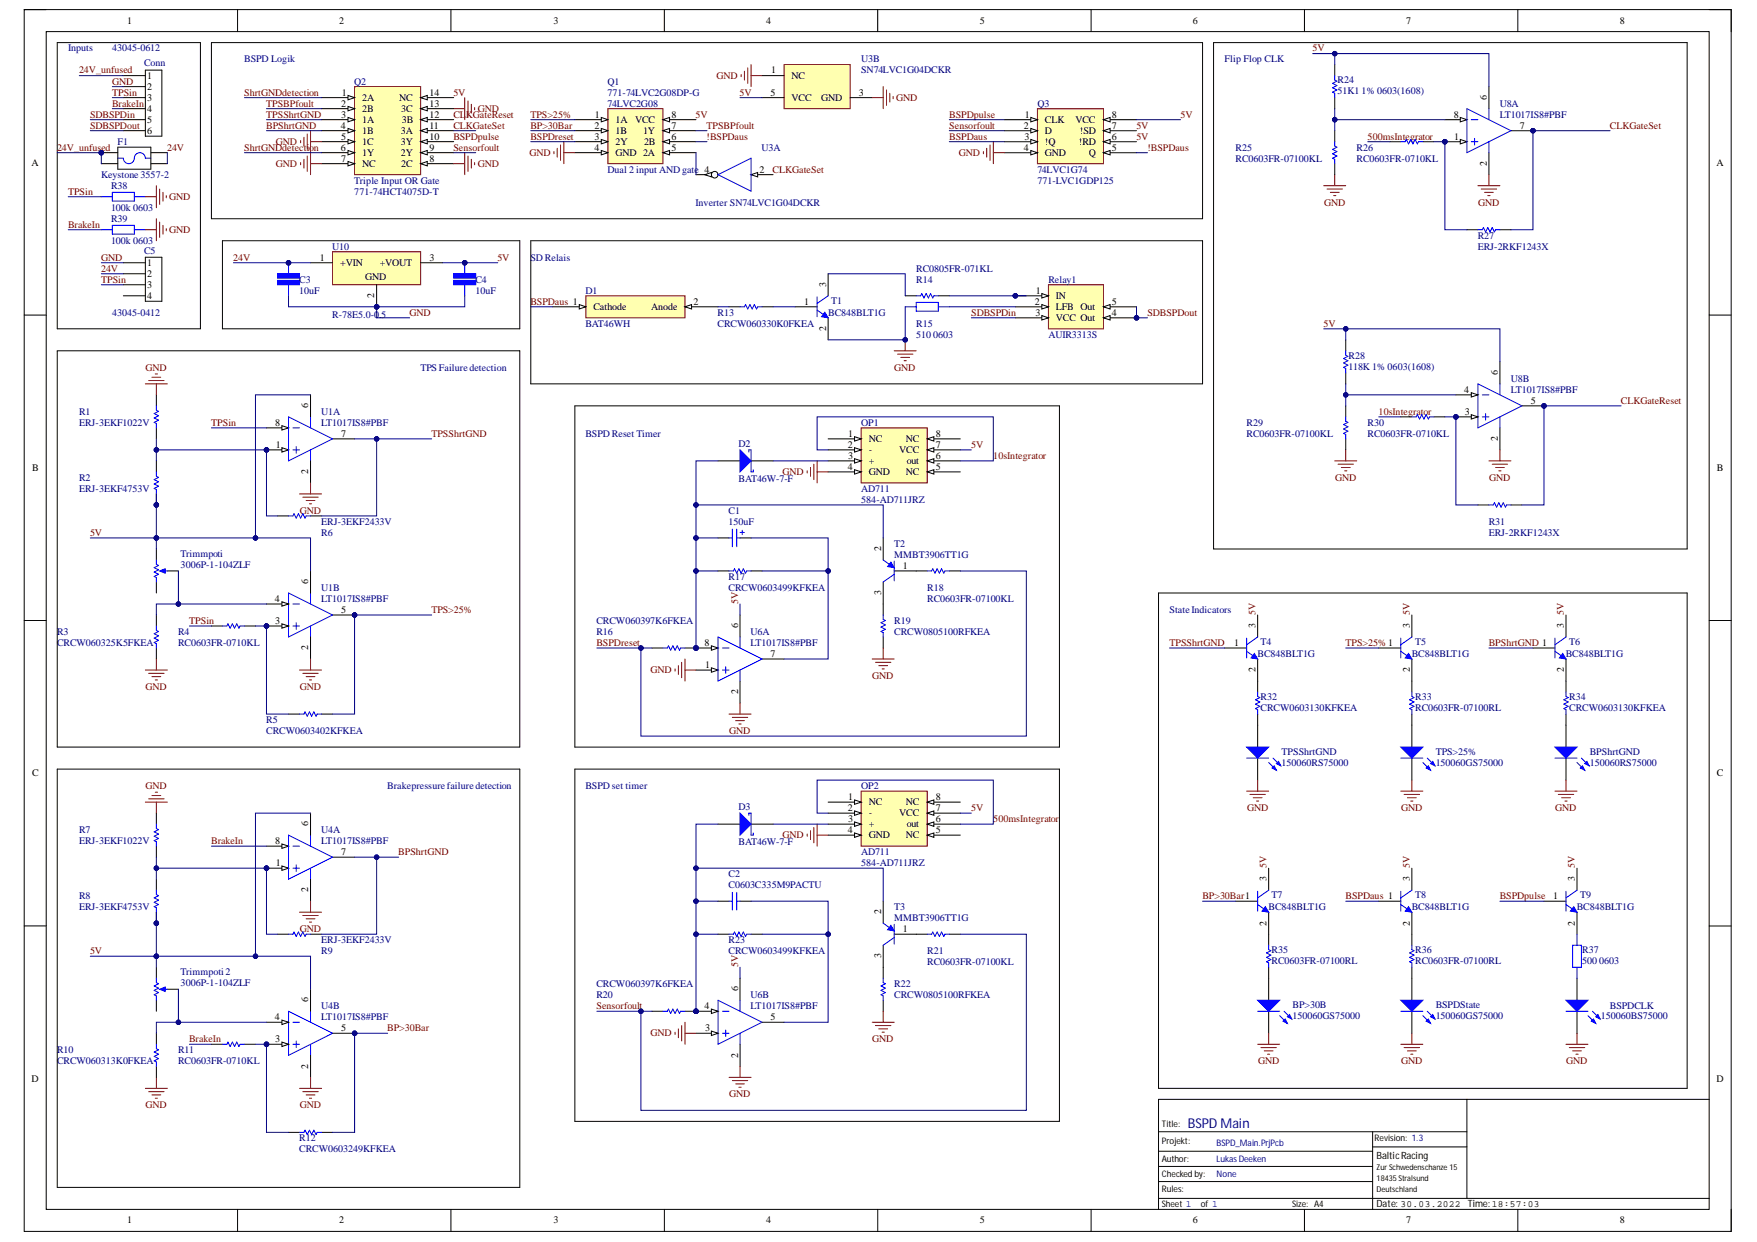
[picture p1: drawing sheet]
<svg xmlns="http://www.w3.org/2000/svg" width="297mm" height="210mm" viewBox="0 0 297 210" stroke-linecap="round" stroke-linejoin="round" font-family="sans-serif">
<defs><g id="words">
<text font-size="2.3" fill="#000080" x="200.8" y="190.6">BSPD Main</text>
<g font-size="1.7">
<text x="21.5" y="4.1">1</text>
<text x="57.4" y="4.1">2</text>
<text x="93.6" y="4.1">3</text>
<text x="129.5" y="4.1">4</text>
<text x="165.6" y="4.1">5</text>
<text x="201.7" y="4.1">6</text>
<text x="237.7" y="4.1">7</text>
<text x="273.9" y="4.1">8</text>
<text x="24.9" y="17.1">3</text>
<text x="24.9" y="13.4">1</text>
<text x="24.9" y="15.2">2</text>
<text x="57.8" y="16.1">1</text>
<text x="61.3" y="17.1">2A</text>
<text x="67.5" y="17.1">NC</text>
<text x="72.6" y="16.1">14</text>
<text x="130.3" y="16.1">5</text>
<text x="130.4" y="12.4">1</text>
<text x="133.8" y="17.1">VCC</text>
<text x="133.8" y="13.4">NC</text>
<text x="138.8" y="17.1">GND</text>
<text x="145.2" y="16.1">3</text>
<text x="251.3" y="16.9" transform="rotate(-90 251.3 16.9)">6</text>
<text x="24.9" y="18.9">4</text>
<text x="24.9" y="20.8">5</text>
<text x="24.9" y="22.7">6</text>
<text x="57.6" y="21.7">4</text>
<text x="57.7" y="18">2</text>
<text x="57.7" y="19.9">3</text>
<text x="57.7" y="23.6">5</text>
<text x="61.3" y="18.9">2B</text>
<text x="61.3" y="20.8">1A</text>
<text x="61.3" y="22.7">1B</text>
<text x="67.8" y="22.7">3A</text>
<text x="67.8" y="18.9">3C</text>
<text x="67.9" y="20.8">3B</text>
<text x="72.6" y="23.6">10</text>
<text x="72.6" y="21.7">11</text>
<text x="72.6" y="19.9">12</text>
<text x="72.6" y="18">13</text>
<text x="100.5" y="21.7">2</text>
<text x="100.5" y="23.6">3</text>
<text x="100.6" y="19.9">1</text>
<text x="104.1" y="20.8">1A</text>
<text x="104.1" y="22.7">1B</text>
<text x="107.4" y="20.8">VCC</text>
<text x="108.7" y="22.7">1Y</text>
<text x="113.5" y="23.6">6</text>
<text x="113.5" y="21.7">7</text>
<text x="113.5" y="19.9">8</text>
<text x="173.1" y="21.7">2</text>
<text x="173.2" y="23.6">3</text>
<text x="173.3" y="19.9">1</text>
<text x="176.6" y="20.8">CLK</text>
<text x="176.6" y="22.7">D</text>
<text x="181.8" y="20.8">VCC</text>
<text x="182.6" y="22.7">!SD</text>
<text x="188" y="23.6">6</text>
<text x="188" y="21.7">7</text>
<text x="188" y="19.9">8</text>
<text x="245.8" y="19.9">8</text>
<text x="245.8" y="23.6">1</text>
<text x="256.9" y="21.7">7</text>
<text x="5.3" y="28">A</text>
<text x="57.6" y="25.4">6</text>
<text x="57.7" y="27.3">7</text>
<text x="61.3" y="24.5">1C</text>
<text x="61.3" y="26.4">1Y</text>
<text x="61.3" y="28.2">NC</text>
<text x="67.8" y="26.4">2Y</text>
<text x="67.8" y="24.5">3Y</text>
<text x="67.8" y="28.2">2C</text>
<text x="72.6" y="27.3">8</text>
<text x="72.6" y="25.4">9</text>
<text x="100.5" y="25.4">4</text>
<text x="104.1" y="24.5">2Y</text>
<text x="104.1" y="26.4">GND 2A</text>
<text x="108.9" y="24.5">2B</text>
<text x="113.5" y="25.4">5</text>
<text x="119.1" y="29.2">4</text>
<text x="128.4" y="29.2">2</text>
<text x="173.1" y="25.4">4</text>
<text x="176.6" y="24.5">!Q</text>
<text x="176.6" y="26.4">GND</text>
<text x="182.4" y="24.5">!RD</text>
<text x="184.1" y="26.4">Q</text>
<text x="188" y="25.4">5</text>
<text x="251.3" y="28.1" transform="rotate(-90 251.3 28.1)">2</text>
<text x="290.2" y="28">A</text>
<text x="24.9" y="45">1</text>
<text x="24.9" y="46.8">2</text>
<text x="54.1" y="44">1</text>
<text x="57.5" y="45">+VIN</text>
<text x="61.8" y="47.3">GND</text>
<text x="64.2" y="45">+VOUT</text>
<text x="72.6" y="44">3</text>
<text x="24.9" y="48.7">3</text>
<text x="24.9" y="50.5">4</text>
<text x="63.3" y="50.4" transform="rotate(-90 63.3 50.4)">2</text>
<text x="100.3" y="52.4">Cathode</text>
<text x="110.1" y="52.4">Anode</text>
<text x="117.3" y="51.5">2</text>
<text x="136" y="51.5">1</text>
<text x="139.7" y="48.5" transform="rotate(-90 139.7 48.5)">3</text>
<text x="175" y="51.5">2</text>
<text x="175" y="53.3">3</text>
<text x="175.1" y="49.6">1</text>
<text x="178.5" y="50.5">IN</text>
<text x="178.5" y="52.4">LFB Out</text>
<text x="188" y="53.3">4</text>
<text x="188" y="51.5">5</text>
<text x="139.7" y="56" transform="rotate(-90 139.7 56)">2</text>
<text x="178.5" y="54.3">VCC Out</text>
<text x="253.2" y="63.4" transform="rotate(-90 253.2 63.4)">6</text>
<text x="46.5" y="71.9">8</text>
<text x="52.1" y="69" transform="rotate(-90 52.1 69)">6</text>
<text x="247.5" y="66.4">4</text>
<text x="247.6" y="70.1">3</text>
<text x="258.8" y="68.2">5</text>
<text x="46.6" y="75.7">1</text>
<text x="57.7" y="73.8">7</text>
<text x="143.3" y="75.7">2</text>
<text x="143.4" y="73.8">1</text>
<text x="143.4" y="77.5">3</text>
<text x="146.9" y="74.7">NC</text>
<text x="146.9" y="76.6">-</text>
<text x="152" y="76.6">VCC</text>
<text x="153.1" y="74.7">NC</text>
<text x="158.2" y="77.5">6</text>
<text x="158.2" y="75.7">7</text>
<text x="158.2" y="73.8">8</text>
<text x="253.2" y="74.6" transform="rotate(-90 253.2 74.6)">2</text>
<text x="5.4" y="79.6">B</text>
<text x="52.1" y="80.1" transform="rotate(-90 52.1 80.1)">2</text>
<text x="143.3" y="79.4">4</text>
<text x="146.9" y="78.4">+</text>
<text x="146.9" y="80.3">GND</text>
<text x="153.1" y="80.3">NC</text>
<text x="153.3" y="78.4">out</text>
<text x="158.2" y="79.4">5</text>
<text x="290.3" y="79.6">B</text>
<text x="149" y="93.1" transform="rotate(-90 149 93.1)">2</text>
<text x="46.4" y="101.7">4</text>
<text x="52.1" y="98.7" transform="rotate(-90 52.1 98.7)">6</text>
<text x="149" y="100.5" transform="rotate(-90 149 100.5)">3</text>
<text x="152.6" y="96.1">1</text>
<text x="46.5" y="105.4">3</text>
<text x="57.7" y="103.5">5</text>
<text x="124.8" y="106.2" transform="rotate(-90 124.8 106.2)">6</text>
<text x="212.3" y="106.2" transform="rotate(-90 212.3 106.2)">3</text>
<text x="238.3" y="106.2" transform="rotate(-90 238.3 106.2)">3</text>
<text x="264.4" y="106.2" transform="rotate(-90 264.4 106.2)">3</text>
<text x="52.1" y="109.9" transform="rotate(-90 52.1 109.9)">2</text>
<text x="119.1" y="109.1">8</text>
<text x="119.2" y="112.8">1</text>
<text x="130.3" y="111">7</text>
<text x="208.6" y="109.1">1</text>
<text x="212.3" y="113.6" transform="rotate(-90 212.3 113.6)">2</text>
<text x="238.3" y="113.6" transform="rotate(-90 238.3 113.6)">2</text>
<text x="264.4" y="113.6" transform="rotate(-90 264.4 113.6)">2</text>
<text x="124.8" y="117.3" transform="rotate(-90 124.8 117.3)">2</text>
<text x="5.4" y="131.2">C</text>
<text x="290.3" y="131.2">C</text>
<text x="143.3" y="137">2</text>
<text x="143.4" y="135.2">1</text>
<text x="146.9" y="136.1">NC</text>
<text x="146.9" y="138">-</text>
<text x="152" y="138">VCC</text>
<text x="153.1" y="136.1">NC</text>
<text x="158.2" y="137">7</text>
<text x="158.2" y="135.2">8</text>
<text x="46.5" y="142.6">8</text>
<text x="52.1" y="139.6" transform="rotate(-90 52.1 139.6)">6</text>
<text x="143.3" y="140.7">4</text>
<text x="143.4" y="138.9">3</text>
<text x="146.9" y="139.8">+</text>
<text x="146.9" y="141.7">GND</text>
<text x="153.1" y="141.7">NC</text>
<text x="153.3" y="139.8">out</text>
<text x="158.2" y="140.7">5</text>
<text x="158.2" y="138.9">6</text>
<text x="46.6" y="146.3">1</text>
<text x="57.7" y="144.5">7</text>
<text x="214.1" y="148.9" transform="rotate(-90 214.1 148.9)">3</text>
<text x="238.3" y="148.9" transform="rotate(-90 238.3 148.9)">3</text>
<text x="266.2" y="148.9" transform="rotate(-90 266.2 148.9)">3</text>
<text x="52.1" y="150.8" transform="rotate(-90 52.1 150.8)">2</text>
<text x="149" y="154.5" transform="rotate(-90 149 154.5)">2</text>
<text x="262.6" y="151.9">1</text>
<text x="149" y="162" transform="rotate(-90 149 162)">3</text>
<text x="152.6" y="157.5">1</text>
<text x="214.1" y="156.5" transform="rotate(-90 214.1 156.5)">2</text>
<text x="238.3" y="156.5" transform="rotate(-90 238.3 156.5)">2</text>
<text x="266.2" y="156.5" transform="rotate(-90 266.2 156.5)">2</text>
<text x="124.8" y="167.5" transform="rotate(-90 124.8 167.5)">6</text>
<text x="46.4" y="172.4">4</text>
<text x="52.1" y="169.4" transform="rotate(-90 52.1 169.4)">6</text>
<text x="119.1" y="170.5">4</text>
<text x="130.3" y="172.4">5</text>
<text x="46.5" y="176.1">3</text>
<text x="57.7" y="174.2">5</text>
<text x="119.2" y="174.2">3</text>
<text x="124.8" y="178.8" transform="rotate(-90 124.8 178.8)">2</text>
<text x="5.3" y="182.8">D</text>
<text x="52.1" y="180.6" transform="rotate(-90 52.1 180.6)">2</text>
<text x="290.2" y="182.8">D</text>
<text x="232.7" y="195.9">BalticRacing</text>
<text x="232.7" y="204">Date: 30.03.2022</text>
<text x="248.1" y="204">Time:18:57:03</text>
<text x="21.5" y="206.8">1</text>
<text x="57.4" y="206.8">2</text>
<text x="93.6" y="206.8">3</text>
<text x="129.5" y="206.8">4</text>
<text x="165.6" y="206.8">5</text>
<text x="201.7" y="206.8">6</text>
<text x="237.7" y="206.8">7</text>
<text x="273.9" y="206.8">8</text>
</g>
<g font-size="1.7" fill="#000080">
<text x="11.5" y="8.7">Inputs</text>
<text x="19" y="8.7">43045-0612</text>
<text x="24.4" y="11.2">Conn</text>
<text x="41.3" y="10.6">BSPD Logik</text>
<text x="145.6" y="10.6">U3B</text>
<text x="207" y="10.6">Flip Flop CLK</text>
<text x="59.9" y="14.3">Q2</text>
<text x="102.7" y="16.1">771-74LVC2G08DP-G</text>
<text x="102.7" y="14.3">Q1</text>
<text x="145.6" y="12.4">SN74LVC1G04DCKR</text>
<text x="226.1" y="14">R24</text>
<text x="226.1" y="15.9">51K1 1% 0603(1608)</text>
<text x="102.7" y="18">74LVC2G08</text>
<text x="175.4" y="18">Q3</text>
<text x="253.5" y="18">U8A</text>
<text x="253.5" y="19.9">LT1017IS8#PBF</text>
<text x="19.9" y="24.5">F1</text>
<text x="102.7" y="29.2">Dual 2 input AND gate</text>
<text x="128.8" y="25.4">U3A</text>
<text x="175.4" y="29.2">74LVC1G74</text>
<text x="208.9" y="25.4">R25</text>
<text x="208.9" y="27.3">RC0603FR-07100KL</text>
<text x="229.4" y="25.4">R26</text>
<text x="229.4" y="27.3">RC0603FR-0710KL</text>
<text x="17.1" y="30.1">Keystone 3557-2</text>
<text x="18.8" y="35.7">100k 0603</text>
<text x="18.8" y="31.9">R38</text>
<text x="59.9" y="32.9">771-74HCT4075D-T</text>
<text x="59.9" y="31">Triple Input OR Gate</text>
<text x="117.6" y="34.7">Inverter SN74LVC1G04DCKR</text>
<text x="175.4" y="31">771-LVC1GDP125</text>
<text x="18.8" y="41.2">100k 0603</text>
<text x="18.8" y="37.5">R39</text>
<text x="249.8" y="40.3">R27</text>
<text x="24.4" y="42.9">C5</text>
<text x="50.6" y="47.8">C3</text>
<text x="56.2" y="42.2">U10</text>
<text x="80.4" y="47.8">C4</text>
<text x="89.7" y="44">SD Relais</text>
<text x="154.9" y="47.8">R14</text>
<text x="154.9" y="45.9">RC0805FR-071KL</text>
<text x="177.2" y="47.8">Relay1</text>
<text x="249.8" y="42.2">ERJ-2RKF1243X</text>
<text x="19" y="53.3">43045-0412</text>
<text x="50.6" y="49.6">10uF</text>
<text x="56.2" y="53.7">R-78E5.0-0.5</text>
<text x="80.4" y="49.6">10uF</text>
<text x="99" y="49.6">D1</text>
<text x="121.3" y="53.3">R13</text>
<text x="140" y="53.3">BC848BLT1G</text>
<text x="140.5" y="51.3">T1</text>
<text x="99" y="55.2">BAT46WH</text>
<text x="121.3" y="55.2">CRCW060330K0FKEA</text>
<text x="154.9" y="57.1">510 0603</text>
<text x="154.9" y="55.2">R15</text>
<text x="177.2" y="57.1">AUIR3313S</text>
<text x="71.1" y="62.6">TPS Failuredetection</text>
<text x="228" y="60.6">R28</text>
<text x="228" y="62.5">118K 1% 0603(1608)</text>
<text x="255.4" y="64.5">U8B</text>
<text x="13.4" y="70.1">R1</text>
<text x="13.4" y="71.9">ERJ-3EKF1022V</text>
<text x="54.3" y="70.1">U1A</text>
<text x="54.3" y="71.9">LT1017IS8#PBF</text>
<text x="145.6" y="71.9">OP1</text>
<text x="210.7" y="71.9">R29</text>
<text x="231.2" y="71.9">R30</text>
<text x="255.4" y="66.4">LT1017IS8#PBF</text>
<text x="99" y="73.8">BSPD Reset Timer</text>
<text x="124.9" y="75.5">D2</text>
<text x="210.7" y="73.8">RC0603FR-07100KL</text>
<text x="231.2" y="73.8">RC0603FR-0710KL</text>
<text x="13.4" y="81.2">R2</text>
<text x="13.4" y="83.1">ERJ-3EKF4753V</text>
<text x="124.9" y="81.4">BAT46W-7-F</text>
<text x="145.6" y="83.1">AD711</text>
<text x="54.3" y="88.7">ERJ-3EKF2433V</text>
<text x="123.2" y="88.7">150uF</text>
<text x="123.2" y="86.8">C1</text>
<text x="145.6" y="84.9">584-AD711JRZ</text>
<text x="251.7" y="88.7">R31</text>
<text x="30.5" y="94.1">Trimmpoti</text>
<text x="30.5" y="95.9">3006P-1-104ZLF</text>
<text x="54.3" y="90.5">R6</text>
<text x="151.2" y="92.4">T2</text>
<text x="151.2" y="94.2">MMBT3906TT1G</text>
<text x="251.7" y="90.5">ERJ-2RKF1243X</text>
<text x="54.3" y="99.8">U1B</text>
<text x="54.3" y="101.7">LT1017IS8#PBF</text>
<text x="123.2" y="98">R17</text>
<text x="123.2" y="99.8">CRCW0603499KFKEA</text>
<text x="156.8" y="99.8">R18</text>
<text x="156.8" y="101.7">RC0603FR-07100KL</text>
<text x="9.6" y="107.3">R3</text>
<text x="30.1" y="107.3">R4</text>
<text x="100.8" y="107.3">R16</text>
<text x="100.8" y="105.4">CRCW060397K6FKEA</text>
<text x="126.9" y="107.3">U6A</text>
<text x="151.2" y="105.4">R19</text>
<text x="151.2" y="107.3">CRCW0805100RFKEA</text>
<text x="197.7" y="103.5">StateIndicators</text>
<text x="9.6" y="109.1">CRCW060325K5FKEA</text>
<text x="30.1" y="109.1">RC0603FR-0710KL</text>
<text x="126.9" y="109.1">LT1017IS8#PBF</text>
<text x="212.6" y="111">BC848BLT1G</text>
<text x="213.1" y="109">T4</text>
<text x="238.7" y="111">BC848BLT1G</text>
<text x="239.2" y="109">T5</text>
<text x="264.7" y="111">BC848BLT1G</text>
<text x="265.3" y="109">T6</text>
<text x="213.1" y="118.3">R32</text>
<text x="239.2" y="118.3">R33</text>
<text x="265.3" y="118.3">R34</text>
<text x="45" y="122.1">R5</text>
<text x="45" y="124">CRCW0603402KFKEA</text>
<text x="213.1" y="120.1">CRCW0603130KFKEA</text>
<text x="239.2" y="120.1">RC0603FR-07100RL</text>
<text x="265.3" y="120.1">CRCW0603130KFKEA</text>
<text x="216.7" y="127.6">TPSShrtGND</text>
<text x="216.7" y="129.4">150060RS75000</text>
<text x="242.7" y="127.6">TPS&gt;25%</text>
<text x="242.7" y="129.4">150060GS75000</text>
<text x="268.8" y="127.6">BPShrtGND</text>
<text x="268.8" y="129.4">150060RS75000</text>
<text x="65.5" y="133.3">Brakepressurefailuredetection</text>
<text x="99" y="133.3">BSPD set timer</text>
<text x="124.9" y="136.9">D3</text>
<text x="145.6" y="133.3">OP2</text>
<text x="13.4" y="140.7">R7</text>
<text x="13.4" y="142.6">ERJ-3EKF1022V</text>
<text x="54.3" y="140.7">U4A</text>
<text x="54.3" y="142.6">LT1017IS8#PBF</text>
<text x="124.9" y="142.8">BAT46W-7-F</text>
<text x="123.2" y="148.2">C2</text>
<text x="145.6" y="146.3">584-AD711JRZ</text>
<text x="145.6" y="144.5">AD711</text>
<text x="13.4" y="151.9">R8</text>
<text x="13.4" y="153.8">ERJ-3EKF4753V</text>
<text x="123.2" y="150">C0603C335M9PACTU</text>
<text x="151.2" y="153.8">T3</text>
<text x="151.2" y="155.6">MMBT3906TT1G</text>
<text x="214.5" y="153.8">BC848BLT1G</text>
<text x="215" y="151.7">T7</text>
<text x="238.7" y="153.8">BC848BLT1G</text>
<text x="239.2" y="151.7">T8</text>
<text x="266.6" y="153.8">BC848BLT1G</text>
<text x="267.2" y="151.7">T9</text>
<text x="54.3" y="161.2">R9</text>
<text x="54.3" y="159.3">ERJ-3EKF2433V</text>
<text x="123.2" y="159.3">R23</text>
<text x="123.2" y="161.2">CRCW0603499KFKEA</text>
<text x="156.8" y="161.2">R21</text>
<text x="215" y="161">R35</text>
<text x="239.2" y="161">R36</text>
<text x="267.5" y="161">R37</text>
<text x="30.5" y="164.7">Trimmpoti 2</text>
<text x="30.5" y="166.6">3006P-1-104ZLF</text>
<text x="100.8" y="166.8">CRCW060397K6FKEA</text>
<text x="151.2" y="166.8">R22</text>
<text x="156.8" y="163.1">RC0603FR-07100KL</text>
<text x="215" y="162.9">RC0603FR-07100RL</text>
<text x="239.2" y="162.9">RC0603FR-07100RL</text>
<text x="267.5" y="162.9">500 0603</text>
<text x="54.3" y="170.5">U4B</text>
<text x="54.3" y="172.4">LT1017IS8#PBF</text>
<text x="100.8" y="168.6">R20</text>
<text x="126.9" y="168.6">U6B</text>
<text x="126.9" y="170.5">LT1017IS8#PBF</text>
<text x="151.2" y="168.6">CRCW0805100RFKEA</text>
<text x="218.5" y="170.3">BP&gt;30B</text>
<text x="218.5" y="172.2">150060GS75000</text>
<text x="242.7" y="170.3">BSPDState</text>
<text x="242.7" y="172.2">150060GS75000</text>
<text x="270.6" y="172.2">150060BS75000</text>
<text x="272.2" y="170.5">BSPDCLK</text>
<text x="9.6" y="177.9">R10</text>
<text x="9.6" y="179.8">CRCW060313K0FKEA</text>
<text x="30.1" y="177.9">R11</text>
<text x="30.1" y="179.8">RC0603FR-0710KL</text>
<text x="50.6" y="192.8">R12</text>
<text x="50.6" y="194.7">CRCW0603249KFKEA</text>
</g>
<g font-size="1.7" fill="#800000">
<text x="221.9" y="8.7">5V</text>
<text x="13.4" y="12.4">24V_unfused</text>
<text x="19" y="14.3">GND</text>
<text x="19" y="16.1">TPSin</text>
<text x="41.3" y="16.1">ShrtGNDdetection</text>
<text x="76.6" y="16.1">5V</text>
<text x="121.1" y="13.4">GND</text>
<text x="125" y="16.1">5V</text>
<text x="151.5" y="17.1">GND</text>
<text x="15.2" y="19.9">SDBSPDin</text>
<text x="15.2" y="21.7">SDBSPDout</text>
<text x="19" y="18">BrakeIn</text>
<text x="45" y="19.9">TPSShrtGND</text>
<text x="45" y="21.7">BPShrtGND</text>
<text x="45" y="18">TPSBPfoult</text>
<text x="76.6" y="21.7">CLKGateSet</text>
<text x="76.6" y="19.9">CL</text>
<text x="76.6" y="23.6">BSPDpulse</text>
<text x="78.8" y="19.9">KGateReset</text>
<text x="80.8" y="18.9">GND</text>
<text x="89.7" y="19.9">TPS&gt;25%</text>
<text x="89.7" y="21.7">BP&gt;30Bar</text>
<text x="89.7" y="23.6">BSPDreset</text>
<text x="117.6" y="19.9">5V</text>
<text x="119.5" y="23.6">!BSPDaus</text>
<text x="119.5" y="21.7">TPSBPfoult</text>
<text x="160.5" y="21.7">Sensorfoult</text>
<text x="160.5" y="23.6">BSPDaus</text>
<text x="160.5" y="19.9">BSPDpulse</text>
<text x="192.1" y="21.7">5V</text>
<text x="192.1" y="23.6">5V</text>
<text x="199.6" y="19.9">5V</text>
<text x="231.2" y="23.6">500msIntegrator</text>
<text x="272.2" y="21.7">CLKGateSet</text>
<text x="9.6" y="25.4">24V_unfused</text>
<text x="28.3" y="25.4">24V</text>
<text x="41.3" y="25.4">ShrtGNDdetection</text>
<text x="46.6" y="24.5">GND</text>
<text x="46.6" y="28.2">GND</text>
<text x="76.6" y="25.4">Sensorfoult</text>
<text x="80.8" y="28.2">GND</text>
<text x="89.5" y="26.4">GND</text>
<text x="130.6" y="29.2">CLKGateSet</text>
<text x="162.1" y="26.4">GND</text>
<text x="194" y="25.4">!BSPDaus</text>
<text x="11.5" y="32.9">TPSin</text>
<text x="28.6" y="33.8">GND</text>
<text x="223.9" y="34.7">GND</text>
<text x="249.9" y="34.7">GND</text>
<text x="11.5" y="38.5">BrakeIn</text>
<text x="28.6" y="39.4">GND</text>
<text x="17.1" y="44">GND</text>
<text x="17.1" y="45.9">24V</text>
<text x="17.1" y="47.8">TPSin</text>
<text x="39.4" y="44">24V</text>
<text x="84.1" y="44">5V</text>
<text x="69.2" y="53.3">GND</text>
<text x="89.7" y="51.5">BSPDaus 1</text>
<text x="164.2" y="53.3">SDBSPDin</text>
<text x="194" y="53.3">SDBSPDout</text>
<text x="223.8" y="55.2">5V</text>
<text x="24.6" y="62.6">GND</text>
<text x="151.2" y="62.6">GND</text>
<text x="35.7" y="71.9">TPSin</text>
<text x="233.1" y="70.1">10sIntegrator</text>
<text x="274" y="68.2">CLKGateReset</text>
<text x="72.9" y="73.8">TPSShrtGND</text>
<text x="164.2" y="75.7">5V</text>
<text x="167.9" y="77.5">10sIntegrator</text>
<text x="132.3" y="80.3">GND</text>
<text x="225.7" y="81.2">GND</text>
<text x="251.8" y="81.2">GND</text>
<text x="50.7" y="86.8">GND</text>
<text x="15.2" y="90.5">5V</text>
<text x="32" y="105.4">TPSin</text>
<text x="72.9" y="103.5">TPS&gt;25%</text>
<text x="124.8" y="102.1" transform="rotate(-90 124.8 102.1)">5V</text>
<text x="212.3" y="104" transform="rotate(-90 212.3 104)">5V</text>
<text x="238.3" y="104" transform="rotate(-90 238.3 104)">5V</text>
<text x="264.4" y="104" transform="rotate(-90 264.4 104)">5V</text>
<text x="100.8" y="109.1">BSPDreset</text>
<text x="110" y="113.8">GND</text>
<text x="197.7" y="109.1">TPSShrtGND</text>
<text x="227.5" y="109.1">TPS&gt;25%1</text>
<text x="251.7" y="109.1">BPShrtGND 1</text>
<text x="24.6" y="116.6">GND</text>
<text x="50.7" y="116.6">GND</text>
<text x="147.5" y="114.7">GND</text>
<text x="123.3" y="124">GND</text>
<text x="24.6" y="133.3">GND</text>
<text x="164.2" y="137">5V</text>
<text x="210.8" y="137">GND</text>
<text x="236.9" y="137">GND</text>
<text x="262.9" y="137">GND</text>
<text x="35.7" y="142.6">BrakeIn</text>
<text x="132.3" y="141.7">GND</text>
<text x="167.9" y="138.9">500msIntegrator</text>
<text x="67.3" y="144.5">BPShrtGND</text>
<text x="214.1" y="146.7" transform="rotate(-90 214.1 146.7)">5V</text>
<text x="238.3" y="146.7" transform="rotate(-90 238.3 146.7)">5V</text>
<text x="266.2" y="146.7" transform="rotate(-90 266.2 146.7)">5V</text>
<text x="203.3" y="151.9">BP&gt;30Bar1</text>
<text x="227.5" y="151.9">BSPDaus 1</text>
<text x="253.5" y="151.9">BSPDpulse</text>
<text x="15.2" y="161.2">5V</text>
<text x="50.7" y="157.5">GND</text>
<text x="124.8" y="163.5" transform="rotate(-90 124.8 163.5)">5V</text>
<text x="100.8" y="170.5">Sensorfoult</text>
<text x="32" y="176.1">BrakeIn</text>
<text x="65.5" y="174.2">BP&gt;30Bar</text>
<text x="110" y="175.1">GND</text>
<text x="147.5" y="176.1">GND</text>
<text x="212.7" y="179.8">GND</text>
<text x="236.9" y="179.8">GND</text>
<text x="264.8" y="179.8">GND</text>
<text x="123.3" y="185.4">GND</text>
<text x="24.6" y="187.2">GND</text>
<text x="50.7" y="187.2">GND</text>
</g>
<g font-size="1.5">
<text x="196.4" y="190.4">Title:</text>
<text x="196.4" y="196.4">Author:</text>
<text x="196.4" y="193.4">Projekt:</text>
<text x="232.4" y="192.8">Revision: 1.3</text>
<text x="196.4" y="201.4">Rules:</text>
<text x="196.4" y="198.9">Checked by:</text>
<text x="196.4" y="204.1">Sheet 1</text>
<text x="203" y="204.1">of 1</text>
<text x="218.4" y="204.1">Size: A4</text>
</g>
<g font-size="1.5" fill="#000080">
<text x="205.7" y="196.4">Lukas Deeken</text>
<text x="205.7" y="193.7">BSPD_Main.PrjPcb</text>
<text x="205.7" y="198.9">None</text>
</g>
<g font-size="1.4">
<text x="232.7" y="197.8">ZurSchwedenschanze 15</text>
<text x="232.7" y="199.7">18435Stralsund</text>
<text x="232.7" y="201.5">Deutschland</text>
</g>
</g></defs>
<path d="M4.1 1.6h288.6v206.5h-288.6z" fill="none" stroke="#000" stroke-width=".17"/>
<path d="M7.8 5.3h281.2v199.1h-281.2z" fill-rule="evenodd" fill="#fff"/>
<g fill="none" stroke="#000" stroke-width=".17">
<path d="M4.1 1.6h3.7M7.8 5.3h281.2v199.1h-281.2zM40.2 1.6v3.7M76.2 1.6v3.7M112.3 1.6v3.7M148.4 1.6v3.7M184.5 1.6v3.7M220.5 1.6v3.7M256.6 1.6v3.7M289 1.6h3.7v3.7M4.1 53.2h3.7M289 53.3h3.7"/>
<path d="M4.1 104.9h3.7M289 104.9h3.7M4.1 156.5h3.7M289 156.5h3.7M195.9 191.3h52.1M195.9 197.1h36.2M195.9 199.7h36.2M195.9 194.6h36.2M232.1 191.3v13.1M232.1 193.8h15.9M248 185.8v16.7M289 185.8h-93.1v18.6"/>
<path d="M40.2 204.4v3.7M76.2 204.4v3.7M112.3 204.4v3.7M148.4 204.4v3.7M184.5 204.4v3.7M195.9 202.5h93.1M220.5 204.4v3.7M256.6 204.4v3.7M292.7 204.4v3.7"/>
</g>
<path d="M102.8 18.4h9.3v9.3h-9.3z" fill-rule="evenodd" fill="#ffffb0"/>
<path d="M102.8 18.4h9.3v9.3h-9.3z" fill="none" stroke="#800000" stroke-width=".17"/>
<path d="M97.2 20.2h5.6" fill="none" stroke="#000" stroke-width=".17"/>
<path d="M101.7 19.8l1.1 .4-1.1 .4z" fill="#f8fcff"/>
<path d="M101.7 19.8l1.1 .4-1.1 .4zM97.2 22.1h5.6" fill="none" stroke="#000" stroke-width=".17"/>
<path d="M101.7 21.7l1.1 .4-1.1 .4z" fill="#f8fcff"/>
<path d="M97.2 23.9h5.6M101.7 21.7l1.1 .4-1.1 .4z" fill="none" stroke="#000" stroke-width=".17"/>
<path d="M101.7 23.6l1.1 .3-1.1 .4z" fill="#f8fcff"/>
<path d="M97.2 25.8h5.6M101.7 23.6l1.1 .3-1.1 .4z" fill="none" stroke="#000" stroke-width=".17"/>
<path d="M101.7 25.4l1.1 .4-1.1 .4z" fill="#f8fcff"/>
<path d="M101.7 25.4l1.1 .4-1.1 .4zM112.1 25.8h5.6" fill="none" stroke="#000" stroke-width=".17"/>
<path d="M112.1 25.8l1.1-.4v.8z" fill="#f8fcff"/>
<path d="M112.1 25.8l1.1-.4v.8zM112.1 23.9h5.6" fill="none" stroke="#000" stroke-width=".17"/>
<path d="M112.1 23.9l1.1-.3v.7z" fill="#f8fcff"/>
<path d="M112.1 23.9l1.1-.3v.7zM112.1 22.1h5.6" fill="none" stroke="#000" stroke-width=".17"/>
<path d="M112.1 22.1l1.1-.4v.8z" fill="#f8fcff"/>
<path d="M112.1 22.1l1.1-.4v.8zM112.1 20.2h5.6" fill="none" stroke="#000" stroke-width=".17"/>
<path d="M112.1 20.2l1.1-.4v.8z" fill="#f8fcff"/>
<path d="M112.1 20.2l1.1-.4v.8z" fill="none" stroke="#000" stroke-width=".17"/>
<path d="M59.9 14.6h11.2v14.9h-11.2z" fill-rule="evenodd" fill="#ffffb0"/>
<path d="M59.9 14.6h11.2v14.9h-11.2z" fill="none" stroke="#800000" stroke-width=".17"/>
<path d="M54.4 16.5h5.5" fill="none" stroke="#000" stroke-width=".17"/>
<path d="M58.8 16.1l1.1 .4-1.1 .4z" fill="#f8fcff"/>
<path d="M54.4 18.4h5.5M58.8 16.1l1.1 .4-1.1 .4z" fill="none" stroke="#000" stroke-width=".17"/>
<path d="M58.8 18l1.1 .4-1.1 .3z" fill="#f8fcff"/>
<path d="M58.8 18l1.1 .4-1.1 .3zM54.4 20.2h5.5" fill="none" stroke="#000" stroke-width=".17"/>
<path d="M58.8 19.8l1.1 .4-1.1 .4z" fill="#f8fcff"/>
<path d="M58.8 19.8l1.1 .4-1.1 .4zM54.4 22.1h5.5" fill="none" stroke="#000" stroke-width=".17"/>
<path d="M58.8 21.7l1.1 .4-1.1 .4z" fill="#f8fcff"/>
<path d="M54.4 23.9h5.5M58.8 21.7l1.1 .4-1.1 .4z" fill="none" stroke="#000" stroke-width=".17"/>
<path d="M58.8 23.6l1.1 .3-1.1 .4z" fill="#f8fcff"/>
<path d="M54.4 25.8h5.5M58.8 23.6l1.1 .3-1.1 .4z" fill="none" stroke="#000" stroke-width=".17"/>
<path d="M58.8 25.4l1.1 .4-1.1 .4z" fill="#f8fcff"/>
<path d="M54.4 27.7h5.5M58.8 25.4l1.1 .4-1.1 .4z" fill="none" stroke="#000" stroke-width=".17"/>
<path d="M58.8 27.3l1.1 .4-1.1 .3z" fill="#f8fcff"/>
<path d="M58.8 27.3l1.1 .4-1.1 .3zM71.1 27.7h5.6" fill="none" stroke="#000" stroke-width=".17"/>
<path d="M71.1 27.7l1.1-.4v.7z" fill="#f8fcff"/>
<path d="M71.1 27.7l1.1-.4v.7zM71.1 25.8h5.6" fill="none" stroke="#000" stroke-width=".17"/>
<path d="M71.1 25.8l1.1-.4v.8z" fill="#f8fcff"/>
<path d="M71.1 25.8l1.1-.4v.8zM71.1 23.9h5.6" fill="none" stroke="#000" stroke-width=".17"/>
<path d="M71.1 23.9l1.1-.3v.7z" fill="#f8fcff"/>
<path d="M71.1 23.9l1.1-.3v.7zM71.1 22.1h5.6" fill="none" stroke="#000" stroke-width=".17"/>
<path d="M71.1 22.1l1.1-.4v.8z" fill="#f8fcff"/>
<path d="M71.1 22.1l1.1-.4v.8zM71.1 20.2h5.6" fill="none" stroke="#000" stroke-width=".17"/>
<path d="M71.1 20.2l1.1-.4v.8z" fill="#f8fcff"/>
<path d="M71.1 18.4h5.6M71.1 20.2l1.1-.4v.8z" fill="none" stroke="#000" stroke-width=".17"/>
<path d="M71.1 18.4l1.1-.4v.7z" fill="#f8fcff"/>
<path d="M71.1 18.4l1.1-.4v.7zM71.1 16.5h5.6" fill="none" stroke="#000" stroke-width=".17"/>
<path d="M71.1 16.5l1.1-.4v.8z" fill="#f8fcff"/>
<path d="M71.1 16.5l1.1-.4v.8z" fill="none" stroke="#000" stroke-width=".17"/>
<path d="M175.4 18.4h11.2v9.3h-11.2z" fill-rule="evenodd" fill="#ffffb0"/>
<path d="M175.4 18.4h11.2v9.3h-11.2z" fill="none" stroke="#800000" stroke-width=".17"/>
<path d="M169.8 20.2h5.6" fill="none" stroke="#000" stroke-width=".17"/>
<path d="M174.3 19.8l1.1 .4-1.1 .4z" fill="#f8fcff"/>
<path d="M174.3 19.8l1.1 .4-1.1 .4zM169.8 22.1h5.6" fill="none" stroke="#000" stroke-width=".17"/>
<path d="M174.3 21.7l1.1 .4-1.1 .4z" fill="#f8fcff"/>
<path d="M169.8 23.9h5.6M174.3 21.7l1.1 .4-1.1 .4z" fill="none" stroke="#000" stroke-width=".17"/>
<path d="M174.3 23.6l1.1 .3-1.1 .4z" fill="#f8fcff"/>
<path d="M169.8 25.8h5.6M174.3 23.6l1.1 .3-1.1 .4z" fill="none" stroke="#000" stroke-width=".17"/>
<path d="M174.3 25.4l1.1 .4-1.1 .4z" fill="#f8fcff"/>
<path d="M174.3 25.4l1.1 .4-1.1 .4zM186.6 25.8h5.5" fill="none" stroke="#000" stroke-width=".17"/>
<path d="M186.6 25.8l1.1-.4v.8z" fill="#f8fcff"/>
<path d="M186.6 25.8l1.1-.4v.8zM186.6 23.9h5.5" fill="none" stroke="#000" stroke-width=".17"/>
<path d="M186.6 23.9l1.1-.3v.7z" fill="#f8fcff"/>
<path d="M186.6 23.9l1.1-.3v.7zM186.6 22.1h5.5" fill="none" stroke="#000" stroke-width=".17"/>
<path d="M186.6 22.1l1.1-.4v.8z" fill="#f8fcff"/>
<path d="M186.6 22.1l1.1-.4v.8zM186.6 20.2h5.5" fill="none" stroke="#000" stroke-width=".17"/>
<path d="M186.6 20.2l1.1-.4v.8z" fill="#f8fcff"/>
<path d="M186.6 20.2l1.1-.4v.8z" fill="none" stroke="#000" stroke-width=".17"/>
<circle cx="45.1" cy="76" r=".37" fill="#000080"/>
<circle cx="45.1" cy="76" r=".37" fill="none" stroke="#000080" stroke-width=".17"/>
<path d="M45 76h3.8" fill="none" stroke="#000" stroke-width=".17"/>
<path d="M47.7 75.7l1.1 .3-1.1 .4z" fill="#f8fcff"/>
<path d="M47.7 75.7l1.1 .3-1.1 .4z" fill="none" stroke="#000" stroke-width=".17"/>
<circle cx="45.1" cy="76" r=".37" fill="#000080"/>
<circle cx="45.1" cy="76" r=".37" fill="none" stroke="#000080" stroke-width=".17"/>
<path d="M45 72.3h3.8M56.2 74.2h3.7" fill="none" stroke="#000" stroke-width=".17"/>
<path d="M47.7 71.9l1.1 .4-1.1 .4z" fill="#f8fcff"/>
<path d="M47.7 71.9l1.1 .4-1.1 .4zM52.5 66.7v3.8M52.5 77.9v3.7" fill="none" stroke="#000" stroke-width=".17"/>
<path d="M48.8 70.5l7.4 3.7-7.4 3.7zM49.5 72.3h1.1M49.5 76h1.1M50.1 75.5v1.1M52.5 70.5v1.8M52.5 76v1.9" fill="none" stroke="#00f" stroke-width=".17"/>
<circle cx="45.1" cy="105.8" r=".37" fill="#000080"/>
<circle cx="45.1" cy="105.8" r=".37" fill="none" stroke="#000080" stroke-width=".17"/>
<circle cx="59.9" cy="103.9" r=".37" fill="#000080"/>
<circle cx="59.9" cy="103.9" r=".37" fill="none" stroke="#000080" stroke-width=".17"/>
<path d="M48.8 100.2l7.4 3.7-7.4 3.8zM49.5 102.1h1.1M49.5 105.8h1.1M50.1 105.2v1.2M52.5 100.2v1.9M52.5 105.8v1.9" fill="none" stroke="#00f" stroke-width=".17"/>
<path d="M45 105.8h3.8" fill="none" stroke="#000" stroke-width=".17"/>
<path d="M47.7 105.4l1.1 .4-1.1 .4z" fill="#f8fcff"/>
<path d="M47.7 105.4l1.1 .4-1.1 .4z" fill="none" stroke="#000" stroke-width=".17"/>
<circle cx="45.1" cy="105.8" r=".37" fill="#000080"/>
<circle cx="45.1" cy="105.8" r=".37" fill="none" stroke="#000080" stroke-width=".17"/>
<path d="M45 102.1h3.8" fill="none" stroke="#000" stroke-width=".17"/>
<path d="M47.7 101.7l1.1 .4-1.1 .3z" fill="#f8fcff"/>
<path d="M47.7 101.7l1.1 .4-1.1 .3zM56.2 103.9h3.7" fill="none" stroke="#000" stroke-width=".17"/>
<circle cx="59.9" cy="103.9" r=".37" fill="#000080"/>
<circle cx="59.9" cy="103.9" r=".37" fill="none" stroke="#000080" stroke-width=".17"/>
<path d="M26.4 98.4v1.8M28.3 96.5h1.9M52.5 96.5v3.7M52.5 107.7v3.7" fill="none" stroke="#000" stroke-width=".17"/>
<path d="M50.6 83.5h3.8M51.2 84h2.6M51.8 84.6h1.4M52.3 85.2h.4M52.5 81.6v1.9M50.6 113.2h3.8M51.2 113.8h2.6M51.8 114.4h1.4M52.3 114.9h.4M52.5 111.4v1.8" fill="none" stroke="#800000" stroke-width=".17"/>
<path d="M27.4 96.5h.9" fill="none" stroke="#00f" stroke-width=".17"/>
<path d="M27 96.5l.9-.4v.8z" fill="#00f"/>
<path d="M26.4 68.6v.7l.4 .2-.7 .4 .7 .4-.7 .3 .7 .4-.7 .4 .3 .2v.7M26.4 94.6v.8l.4 .2-.7 .3 .7 .4-.7 .4 .7 .4-.7 .3 .3 .2v.8M27 96.5l.9-.4v.8z" fill="none" stroke="#00f" stroke-width=".17"/>
<path d="M26.4 66.7v1.9M26.4 72.3v1.9M26.4 92.8v1.8" fill="none" stroke="#000" stroke-width=".17"/>
<circle cx="26.4" cy="85.3" r=".37" fill="#000080"/>
<circle cx="26.4" cy="85.3" r=".37" fill="none" stroke="#000080" stroke-width=".17"/>
<path d="M26.4 77.9v1.9M26.4 83.5v1.8" fill="none" stroke="#000" stroke-width=".17"/>
<circle cx="26.4" cy="85.3" r=".37" fill="#000080"/>
<circle cx="26.4" cy="85.3" r=".37" fill="none" stroke="#000080" stroke-width=".17"/>
<path d="M26.4 79.8v.7l.4 .2-.7 .4 .7 .3-.7 .4 .7 .4-.7 .3 .3 .2v.8M48.8 87.2h.7l.2-.4 .4 .8 .4-.8 .3 .8 .4-.8 .4 .8 .2-.4h.7M26.4 105.8v.7l.4 .2-.7 .4 .7 .4-.7 .3 .7 .4-.7 .4 .3 .2v.7M37.6 105.8h.8l.1-.4 .4 .8 .4-.8 .4 .8 .3-.8 .4 .8 .2-.4h.7M50.6 120.7h.8l.2-.4 .3 .7 .4-.7 .4 .7 .4-.7 .3 .7 .2-.3h.8" fill="none" stroke="#00f" stroke-width=".17"/>
<path d="M24.6 64.9h3.7M25.1 64.3h2.6M25.7 63.8h1.5M26.2 63.2h.4M26.4 64.9v1.8M24.6 113.2h3.7M25.1 113.8h2.6M25.7 114.4h1.5M26.2 114.9h.4M26.4 111.4v1.8" fill="none" stroke="#800000" stroke-width=".17"/>
<path d="M46.9 87.2h1.9M52.5 87.2h1.9M26.4 103.9v1.9M26.4 109.5v1.9M35.7 105.8h1.9M41.3 105.8h1.9M48.8 120.7h1.8M54.4 120.7h1.8" fill="none" stroke="#000" stroke-width=".17"/>
<circle cx="45.1" cy="146.7" r=".37" fill="#000080"/>
<circle cx="45.1" cy="146.7" r=".37" fill="none" stroke="#000080" stroke-width=".17"/>
<path d="M45 146.7h3.8" fill="none" stroke="#000" stroke-width=".17"/>
<path d="M47.7 146.4l1.1 .3-1.1 .4z" fill="#f8fcff"/>
<path d="M47.7 146.4l1.1 .3-1.1 .4z" fill="none" stroke="#000" stroke-width=".17"/>
<circle cx="45.1" cy="146.7" r=".37" fill="#000080"/>
<circle cx="45.1" cy="146.7" r=".37" fill="none" stroke="#000080" stroke-width=".17"/>
<path d="M45 143h3.8M56.2 144.9h3.7" fill="none" stroke="#000" stroke-width=".17"/>
<path d="M47.7 142.6l1.1 .4-1.1 .4z" fill="#f8fcff"/>
<path d="M52.5 137.4v3.7M47.7 142.6l1.1 .4-1.1 .4zM52.5 148.6v3.7" fill="none" stroke="#000" stroke-width=".17"/>
<path d="M48.8 141.1l7.4 3.8-7.4 3.7zM49.5 143h1.1M49.5 146.7h1.1M50.1 146.2v1.1M52.5 141.1v1.9M52.5 146.7v1.9" fill="none" stroke="#00f" stroke-width=".17"/>
<circle cx="45.1" cy="176.5" r=".37" fill="#000080"/>
<circle cx="45.1" cy="176.5" r=".37" fill="none" stroke="#000080" stroke-width=".17"/>
<circle cx="60" cy="174.6" r=".37" fill="#000080"/>
<circle cx="60" cy="174.6" r=".37" fill="none" stroke="#000080" stroke-width=".17"/>
<path d="M48.8 170.9l7.4 3.7-7.4 3.8zM49.5 172.8h1.1M49.5 176.5h1.1M50.1 175.9v1.1M52.5 170.9v1.9M52.5 176.5v1.9" fill="none" stroke="#00f" stroke-width=".17"/>
<path d="M45 176.5h3.8" fill="none" stroke="#000" stroke-width=".17"/>
<path d="M47.7 176.1l1.1 .4-1.1 .4z" fill="#f8fcff"/>
<path d="M47.7 176.1l1.1 .4-1.1 .4z" fill="none" stroke="#000" stroke-width=".17"/>
<circle cx="45.1" cy="176.5" r=".37" fill="#000080"/>
<circle cx="45.1" cy="176.5" r=".37" fill="none" stroke="#000080" stroke-width=".17"/>
<path d="M45 172.8h3.8" fill="none" stroke="#000" stroke-width=".17"/>
<path d="M47.7 172.4l1.1 .4-1.1 .3z" fill="#f8fcff"/>
<path d="M47.7 172.4l1.1 .4-1.1 .3zM56.2 174.6h3.7" fill="none" stroke="#000" stroke-width=".17"/>
<circle cx="60" cy="174.6" r=".37" fill="#000080"/>
<circle cx="60" cy="174.6" r=".37" fill="none" stroke="#000080" stroke-width=".17"/>
<path d="M26.4 169v1.9M28.3 167.2h1.9M52.5 167.2v3.7M52.5 178.4v3.7" fill="none" stroke="#000" stroke-width=".17"/>
<path d="M50.6 154.2h3.8M51.2 154.7h2.6M51.8 155.3h1.4M52.3 155.8h.4M52.5 152.3v1.9M50.6 183.9h3.8M51.2 184.5h2.6M51.8 185h1.4M52.3 185.6h.4M52.5 182.1v1.8" fill="none" stroke="#800000" stroke-width=".17"/>
<path d="M27.4 167.2h.9" fill="none" stroke="#00f" stroke-width=".17"/>
<path d="M27 167.2l.9-.4v.8z" fill="#00f"/>
<path d="M26.4 139.3v.7l.4 .2-.7 .4 .7 .4-.7 .3 .7 .4-.7 .4 .3 .2v.7M26.4 165.3v.8l.4 .2-.7 .3 .7 .4-.7 .4 .7 .3-.7 .4 .3 .2v.7M27 167.2l.9-.4v.8z" fill="none" stroke="#00f" stroke-width=".17"/>
<path d="M26.4 137.4v1.9M26.4 143v1.9M26.4 163.5v1.8" fill="none" stroke="#000" stroke-width=".17"/>
<circle cx="26.4" cy="156" r=".37" fill="#000080"/>
<circle cx="26.4" cy="156" r=".37" fill="none" stroke="#000080" stroke-width=".17"/>
<path d="M26.4 148.6v1.8M26.4 154.2v1.8" fill="none" stroke="#000" stroke-width=".17"/>
<circle cx="26.4" cy="156" r=".37" fill="#000080"/>
<circle cx="26.4" cy="156" r=".37" fill="none" stroke="#000080" stroke-width=".17"/>
<path d="M26.4 150.4v.8l.4 .2-.7 .3 .7 .4-.7 .4 .7 .4-.7 .3 .3 .2v.8M48.8 157.9h.7l.2-.4 .4 .8 .4-.8 .3 .8 .4-.8 .4 .8 .2-.4h.7M26.4 176.5v.7l.4 .2-.7 .4 .7 .4-.7 .3 .7 .4-.7 .4 .3 .2v.7M37.6 176.5h.8l.1-.4 .4 .8 .4-.8 .4 .8 .3-.8 .4 .8 .2-.4h.7M50.6 191.4h.8l.2-.4 .3 .7 .4-.7 .4 .7 .4-.7 .3 .7 .2-.3h.8" fill="none" stroke="#00f" stroke-width=".17"/>
<path d="M24.6 135.6h3.7M25.1 135h2.6M25.7 134.4h1.5M26.2 133.9h.4M26.4 135.6v1.8M24.6 183.9h3.7M25.1 184.5h2.6M25.7 185h1.5M26.2 185.6h.4M26.4 182.1v1.8" fill="none" stroke="#800000" stroke-width=".17"/>
<path d="M46.9 157.9h1.9M52.5 157.9h1.9M26.4 174.6v1.9M35.7 176.5h1.9M41.3 176.5h1.9M26.4 180.2v1.9M48.8 191.4h1.8M54.4 191.4h1.8" fill="none" stroke="#000" stroke-width=".17"/>
<circle cx="117.7" cy="170.9" r=".37" fill="#000080"/>
<circle cx="117.7" cy="170.9" r=".37" fill="none" stroke="#000080" stroke-width=".17"/>
<path d="M121.4 169l7.4 3.8-7.4 3.7zM122.1 170.9h1.1M122.1 174.6h1.2M122.7 174.1v1.1M125.1 169v1.9M125.1 174.6v1.9" fill="none" stroke="#00f" stroke-width=".17"/>
<path d="M117.7 174.6h3.7" fill="none" stroke="#000" stroke-width=".17"/>
<path d="M120.3 174.3l1.1 .3-1.1 .4z" fill="#f8fcff"/>
<path d="M117.7 170.9h3.7M120.3 174.3l1.1 .3-1.1 .4z" fill="none" stroke="#000" stroke-width=".17"/>
<path d="M120.3 170.5l1.1 .4-1.1 .4z" fill="#f8fcff"/>
<path d="M120.3 170.5l1.1 .4-1.1 .4z" fill="none" stroke="#000" stroke-width=".17"/>
<circle cx="117.7" cy="170.9" r=".37" fill="#000080"/>
<circle cx="117.7" cy="170.9" r=".37" fill="none" stroke="#000080" stroke-width=".17"/>
<path d="M125.1 165.3v3.7M125.1 176.5v3.7M128.8 172.8h3.8" fill="none" stroke="#000" stroke-width=".17"/>
<path d="M114.1 174.4v.4M114.7 173.9v1.5M115.2 173.3v2.6M115.8 172.8v3.7M115.8 174.6h1.9M123.3 182.1h3.7M123.8 182.6h2.6M124.4 183.2h1.5M124.9 183.7h.4M125.1 180.2v1.9" fill="none" stroke="#800000" stroke-width=".17"/>
<circle cx="117.7" cy="170.9" r=".37" fill="#000080"/>
<circle cx="117.7" cy="170.9" r=".37" fill="none" stroke="#000080" stroke-width=".17"/>
<path d="M115.8 170.9h1.9" fill="none" stroke="#000" stroke-width=".17"/>
<circle cx="117.7" cy="170.9" r=".37" fill="#000080"/>
<circle cx="117.7" cy="170.9" r=".37" fill="none" stroke="#000080" stroke-width=".17"/>
<path d="M121.4 157.9h1.8M121.4 152.3h1.8M125.1 152.3h1.9M127 157.9h1.8M110.2 170.9h1.9" fill="none" stroke="#000" stroke-width=".17"/>
<path d="M123.2 157.9h.8l.2-.4 .4 .8 .3-.8 .4 .8 .4-.8 .3 .8 .2-.4h.8M123.2 152.3h.6M123.8 150.8v3M124.6 150.8v3M124.6 152.3h.5M112.1 170.9h.7l.2-.4 .4 .8 .4-.8 .3 .8 .4-.8 .4 .8 .2-.4h.7" fill="none" stroke="#00f" stroke-width=".17"/>
<path d="M145.6 133.7h11.2v9.3h-11.2z" fill-rule="evenodd" fill="#ffffb0"/>
<path d="M145.6 133.7h11.2v9.3h-11.2z" fill="none" stroke="#800000" stroke-width=".17"/>
<path d="M140 135.6h5.6" fill="none" stroke="#000" stroke-width=".17"/>
<path d="M144.5 135.2l1.1 .4-1.1 .3z" fill="#f8fcff"/>
<path d="M140 137.4h5.6M144.5 135.2l1.1 .4-1.1 .3z" fill="none" stroke="#000" stroke-width=".17"/>
<path d="M144.5 137.1l1.1 .3-1.1 .4z" fill="#f8fcff"/>
<path d="M140 139.3h5.6M144.5 137.1l1.1 .3-1.1 .4z" fill="none" stroke="#000" stroke-width=".17"/>
<path d="M144.5 138.9l1.1 .4-1.1 .4z" fill="#f8fcff"/>
<path d="M144.5 138.9l1.1 .4-1.1 .4zM140 141.1h5.6" fill="none" stroke="#000" stroke-width=".17"/>
<path d="M144.5 140.8l1.1 .3-1.1 .4z" fill="#f8fcff"/>
<path d="M144.5 140.8l1.1 .3-1.1 .4zM156.8 141.1h5.5" fill="none" stroke="#000" stroke-width=".17"/>
<path d="M156.8 141.1l1.1-.3v.7z" fill="#f8fcff"/>
<path d="M156.8 139.3h5.5M156.8 141.1l1.1-.3v.7z" fill="none" stroke="#000" stroke-width=".17"/>
<path d="M156.8 139.3l1.1-.4v.8z" fill="#f8fcff"/>
<path d="M156.8 139.3l1.1-.4v.8zM156.8 137.4h5.5" fill="none" stroke="#000" stroke-width=".17"/>
<path d="M156.8 137.4l1.1-.3v.7z" fill="#f8fcff"/>
<path d="M156.8 137.4l1.1-.3v.7zM156.8 135.6h5.5" fill="none" stroke="#000" stroke-width=".17"/>
<path d="M156.8 135.6l1.1-.4v.7z" fill="#f8fcff"/>
<path d="M156.8 135.6l1.1-.4v.7z" fill="none" stroke="#000" stroke-width=".17"/>
<path d="M137.6 139.8v2.6M138.1 139.3v3.7M136.5 141v.3M137 140.4v1.5M138.1 141.1h1.9" fill="none" stroke="#800000" stroke-width=".17"/>
<circle cx="244.3" cy="23.9" r=".38" fill="#000080"/>
<circle cx="244.3" cy="23.9" r=".38" fill="none" stroke="#000080" stroke-width=".17"/>
<circle cx="259.2" cy="22.1" r=".37" fill="#000080"/>
<circle cx="259.2" cy="22.1" r=".37" fill="none" stroke="#000080" stroke-width=".17"/>
<path d="M244.3 23.9h3.7" fill="none" stroke="#000" stroke-width=".17"/>
<path d="M246.9 23.6l1.1 .3-1.1 .4z" fill="#f8fcff"/>
<path d="M246.9 23.6l1.1 .3-1.1 .4z" fill="none" stroke="#000" stroke-width=".17"/>
<circle cx="244.3" cy="23.9" r=".38" fill="#000080"/>
<circle cx="244.3" cy="23.9" r=".38" fill="none" stroke="#000080" stroke-width=".17"/>
<path d="M255.4 22.1h3.8" fill="none" stroke="#000" stroke-width=".17"/>
<circle cx="259.2" cy="22.1" r=".37" fill="#000080"/>
<circle cx="259.2" cy="22.1" r=".37" fill="none" stroke="#000080" stroke-width=".17"/>
<path d="M244.3 20.2h3.7" fill="none" stroke="#000" stroke-width=".17"/>
<path d="M246.9 19.8l1.1 .4-1.1 .4z" fill="#f8fcff"/>
<path d="M225.6 10.9v1.9M225.6 16.5v1.9M246.9 19.8l1.1 .4-1.1 .4zM251.7 14.6v3.8M225.6 22.1v1.8M225.6 27.7v1.8M235 23.9h1.8M240.6 23.9h1.8M248 38.8h1.9M251.7 25.8v3.7M253.6 38.8h1.8" fill="none" stroke="#000" stroke-width=".17"/>
<path d="M225.6 12.8v.7l.4 .2-.7 .4 .7 .4-.7 .3 .7 .4-.7 .4 .3 .2v.7M248 18.4l7.4 3.7-7.4 3.7zM251.7 18.4v1.8M225.6 23.9v.8l.4 .2-.7 .3 .7 .4-.7 .4 .7 .4-.7 .3 .3 .2v.8M236.8 23.9h.8l.1-.3 .4 .7 .4-.7 .4 .7 .3-.7 .4 .7 .2-.4h.8M248.7 20.2h1.2M248.7 23.9h1.2M249.3 23.4v1.1M249.9 38.8h.7l.2-.3 .4 .7 .3-.7 .4 .7 .4-.7 .3 .7 .2-.4h.8M251.7 23.9v1.9" fill="none" stroke="#00f" stroke-width=".17"/>
<path d="M223.8 31.4h3.7M224.3 31.9h2.7M224.9 32.5h1.5M225.5 33.1h.3M225.6 29.5v1.9M249.9 31.4h3.7M250.4 31.9h2.6M251 32.5h1.5M251.5 33.1h.4M251.7 29.5v1.9" fill="none" stroke="#800000" stroke-width=".17"/>
<circle cx="117.7" cy="109.5" r=".37" fill="#000080"/>
<circle cx="117.7" cy="109.5" r=".37" fill="none" stroke="#000080" stroke-width=".17"/>
<path d="M117.7 113.2h3.7" fill="none" stroke="#000" stroke-width=".17"/>
<path d="M120.3 112.9l1.1 .3-1.1 .4z" fill="#f8fcff"/>
<path d="M117.7 109.5h3.7M120.3 112.9l1.1 .3-1.1 .4zM128.8 111.4h3.8" fill="none" stroke="#000" stroke-width=".17"/>
<path d="M120.3 109.1l1.1 .4-1.1 .4z" fill="#f8fcff"/>
<path d="M120.3 109.1l1.1 .4-1.1 .4z" fill="none" stroke="#000" stroke-width=".17"/>
<circle cx="117.7" cy="109.5" r=".37" fill="#000080"/>
<circle cx="117.7" cy="109.5" r=".37" fill="none" stroke="#000080" stroke-width=".17"/>
<path d="M121.4 107.7l7.4 3.7-7.4 3.7zM122.1 109.5h1.1M122.1 113.2h1.1M122.7 112.7v1.1M125.1 107.7v1.8M125.1 113.2v1.9" fill="none" stroke="#00f" stroke-width=".17"/>
<path d="M125.1 103.9v3.8M125.1 115.1v3.7" fill="none" stroke="#000" stroke-width=".17"/>
<path d="M114.1 113.1v.3M114.7 112.5v1.5M115.2 111.9v2.6M115.8 111.4v3.7M115.8 113.2h1.9M125.1 118.8v1.9M123.2 120.7h3.8M123.8 121.2h2.6M124.4 121.8h1.5M124.9 122.4h.4" fill="none" stroke="#800000" stroke-width=".17"/>
<circle cx="117.7" cy="109.5" r=".37" fill="#000080"/>
<circle cx="117.7" cy="109.5" r=".37" fill="none" stroke="#000080" stroke-width=".17"/>
<path d="M115.8 109.5h1.9" fill="none" stroke="#000" stroke-width=".17"/>
<circle cx="117.7" cy="109.5" r=".37" fill="#000080"/>
<circle cx="117.7" cy="109.5" r=".37" fill="none" stroke="#000080" stroke-width=".17"/>
<path d="M121.4 96.5h1.8M127 96.5h1.8M154.9 96.5h1.9M160.5 96.5h1.8M110.2 109.5h1.9M149.3 102.1v1.8M149.3 107.7v1.8" fill="none" stroke="#000" stroke-width=".17"/>
<path d="M123.2 96.5h.8l.2-.4 .4 .8 .3-.8 .4 .8 .4-.8 .3 .8 .2-.4h.8M156.8 96.5h.7l.2-.4 .4 .8 .3-.8 .4 .8 .4-.8 .4 .8 .1-.4h.8M112.1 109.5h.7l.2-.4 .4 .8 .4-.8 .3 .8 .4-.8 .4 .8 .2-.4h.7M149.3 103.9v.8l.4 .2-.8 .3 .8 .4-.8 .4 .8 .4-.8 .3 .4 .2v.8" fill="none" stroke="#00f" stroke-width=".17"/>
<path d="M147.5 111.4h3.7M148 111.9h2.6M148.6 112.5h1.5M149.1 113.1h.4M149.3 109.5v1.9" fill="none" stroke="#800000" stroke-width=".17"/>
<path d="M145.6 72.3h11.2v9.3h-11.2z" fill-rule="evenodd" fill="#ffffb0"/>
<path d="M145.6 72.3h11.2v9.3h-11.2z" fill="none" stroke="#800000" stroke-width=".17"/>
<path d="M140 74.2h5.6" fill="none" stroke="#000" stroke-width=".17"/>
<path d="M144.5 73.8l1.1 .4-1.1 .3z" fill="#f8fcff"/>
<path d="M140 76h5.6M144.5 73.8l1.1 .4-1.1 .3z" fill="none" stroke="#000" stroke-width=".17"/>
<path d="M144.5 75.7l1.1 .3-1.1 .4z" fill="#f8fcff"/>
<path d="M140 77.9h5.6M144.5 75.7l1.1 .3-1.1 .4z" fill="none" stroke="#000" stroke-width=".17"/>
<path d="M144.5 77.5l1.1 .4-1.1 .4z" fill="#f8fcff"/>
<path d="M140 79.8h5.6M144.5 77.5l1.1 .4-1.1 .4z" fill="none" stroke="#000" stroke-width=".17"/>
<path d="M144.5 79.4l1.1 .4-1.1 .3z" fill="#f8fcff"/>
<path d="M144.5 79.4l1.1 .4-1.1 .3zM156.8 79.8h5.5" fill="none" stroke="#000" stroke-width=".17"/>
<path d="M156.8 79.8l1.1-.4v.7z" fill="#f8fcff"/>
<path d="M156.8 79.8l1.1-.4v.7zM156.8 77.9h5.5" fill="none" stroke="#000" stroke-width=".17"/>
<path d="M156.8 77.9l1.1-.4v.8z" fill="#f8fcff"/>
<path d="M156.8 77.9l1.1-.4v.8zM156.8 76h5.5" fill="none" stroke="#000" stroke-width=".17"/>
<path d="M156.8 76l1.1-.3v.7z" fill="#f8fcff"/>
<path d="M156.8 76l1.1-.3v.7zM156.8 74.2h5.5" fill="none" stroke="#000" stroke-width=".17"/>
<path d="M156.8 74.2l1.1-.4v.7z" fill="#f8fcff"/>
<path d="M156.8 74.2l1.1-.4v.7zM121.4 90.9h1.8M125.1 90.9h1.9" fill="none" stroke="#000" stroke-width=".17"/>
<path d="M136.5 79.6v.3M137 79v1.5M137.6 78.5v2.6M138.1 77.9v3.7M138.1 79.8h1.9" fill="none" stroke="#800000" stroke-width=".17"/>
<path d="M123.2 90.9h.6M123.8 89.4v3M124.6 89.4v3M124.6 90.9h.5M125.1 90h.8M125.5 89.6v.8" fill="none" stroke="#00f" stroke-width=".17"/>
<circle cx="246.1" cy="70.5" r=".37" fill="#000080"/>
<circle cx="246.1" cy="70.5" r=".37" fill="none" stroke="#000080" stroke-width=".17"/>
<circle cx="261" cy="68.6" r=".37" fill="#000080"/>
<circle cx="261" cy="68.6" r=".37" fill="none" stroke="#000080" stroke-width=".17"/>
<path d="M249.9 64.9l7.4 3.7-7.4 3.7zM250.6 66.7h1.1M250.6 70.5h1.1M251.2 69.9v1.1M253.6 64.9v1.8M253.6 70.5v1.8" fill="none" stroke="#00f" stroke-width=".17"/>
<path d="M246.1 70.5h3.8" fill="none" stroke="#000" stroke-width=".17"/>
<path d="M248.7 70.1l1.2 .4-1.2 .3z" fill="#f8fcff"/>
<path d="M248.7 70.1l1.2 .4-1.2 .3z" fill="none" stroke="#000" stroke-width=".17"/>
<circle cx="246.1" cy="70.5" r=".37" fill="#000080"/>
<circle cx="246.1" cy="70.5" r=".37" fill="none" stroke="#000080" stroke-width=".17"/>
<path d="M246.1 66.7h3.8" fill="none" stroke="#000" stroke-width=".17"/>
<path d="M248.7 66.4l1.2 .3-1.2 .4z" fill="#f8fcff"/>
<path d="M248.7 66.4l1.2 .3-1.2 .4zM257.3 68.6h3.7" fill="none" stroke="#000" stroke-width=".17"/>
<circle cx="261" cy="68.6" r=".37" fill="#000080"/>
<circle cx="261" cy="68.6" r=".37" fill="none" stroke="#000080" stroke-width=".17"/>
<path d="M227.5 57.4v1.9M227.5 63v1.9M227.5 68.6v1.9M227.5 74.2v1.8M236.8 70.5h1.9M242.4 70.5h1.9M253.6 61.2v3.7M253.6 72.3v3.7M249.9 85.3h1.8M255.4 85.3h1.9" fill="none" stroke="#000" stroke-width=".17"/>
<g fill="none" stroke="#800000" stroke-width=".17">
<path d="M166.3 25.6v.4M166.8 25.1v1.4M167.4 24.5v2.6M167.9 23.9v3.8M167.9 25.8h1.9M225.6 77.9h3.8M226.2 78.5h2.6M226.8 79h1.5M227.3 79.6h.4M227.5 76v1.9M251.7 77.9h3.7M252.3 78.5h2.6"/>
<path d="M252.8 79h1.5M253.4 79.6h.4M253.6 76v1.9"/>
</g>
<path d="M227.5 59.3v.7l.4 .2-.8 .4 .8 .4-.8 .3 .8 .4-.8 .4 .4 .2v.7M227.5 70.5v.7l.4 .2-.8 .4 .8 .3-.8 .4 .8 .4-.8 .3 .4 .2v.8M238.7 70.5h.7l.2-.4 .4 .7 .4-.7 .3 .7 .4-.7 .4 .7 .2-.3h.7M251.7 85.3h.8l.1-.3 .4 .7 .4-.7 .4 .7 .3-.7 .4 .7 .2-.4h.7" fill="none" stroke="#00f" stroke-width=".17"/>
<circle cx="171.7" cy="50" r=".37" fill="#000080"/>
<circle cx="171.7" cy="50" r=".37" fill="none" stroke="#000080" stroke-width=".17"/>
<circle cx="192.1" cy="53.7" r=".37" fill="#000080"/>
<circle cx="192.1" cy="53.7" r=".37" fill="none" stroke="#000080" stroke-width=".17"/>
<path d="M177.2 48.1h9.4v7.5h-9.4z" fill-rule="evenodd" fill="#ffffb0"/>
<path d="M177.2 48.1h9.4v7.5h-9.4z" fill="none" stroke="#800000" stroke-width=".17"/>
<path d="M171.7 50h5.5" fill="none" stroke="#000" stroke-width=".17"/>
<path d="M176.1 49.6l1.1 .4-1.1 .4z" fill="#f8fcff"/>
<path d="M176.1 49.6l1.1 .4-1.1 .4z" fill="none" stroke="#000" stroke-width=".17"/>
<circle cx="171.7" cy="50" r=".37" fill="#000080"/>
<circle cx="171.7" cy="50" r=".37" fill="none" stroke="#000080" stroke-width=".17"/>
<path d="M171.7 51.9h5.5" fill="none" stroke="#000" stroke-width=".17"/>
<path d="M176.1 51.5l1.1 .4-1.1 .3z" fill="#f8fcff"/>
<path d="M171.7 53.7h5.5M176.1 51.5l1.1 .4-1.1 .3z" fill="none" stroke="#000" stroke-width=".17"/>
<path d="M176.1 53.3l1.1 .4-1.1 .4z" fill="#f8fcff"/>
<path d="M176.1 53.3l1.1 .4-1.1 .4zM186.6 53.7h5.5" fill="none" stroke="#000" stroke-width=".17"/>
<path d="M186.6 53.7l1.1-.4v.8z" fill="#f8fcff"/>
<path d="M186.6 53.7l1.1-.4v.8z" fill="none" stroke="#000" stroke-width=".17"/>
<circle cx="192.1" cy="53.7" r=".37" fill="#000080"/>
<circle cx="192.1" cy="53.7" r=".37" fill="none" stroke="#000080" stroke-width=".17"/>
<path d="M186.6 51.9h5.5" fill="none" stroke="#000" stroke-width=".17"/>
<path d="M186.6 51.9l1.1-.4v.7z" fill="#f8fcff"/>
<path d="M134.4 51.9h3.7M140 46.3v3.7M140 53.7v3.7M186.6 51.9l1.1-.4v.7z" fill="none" stroke="#000" stroke-width=".17"/>
<path d="M138.1 52.4l1.9 1.3M138.1 50.2v3.3M140 50l-1.9 1.3" fill="none" stroke="#00f" stroke-width=".17"/>
<path d="M139.4 52.8l.6 .9-1.1-.2z" fill="#00f"/>
<path d="M139.4 52.8l.6 .9-1.1-.2z" fill="none" stroke="#00f" stroke-width=".17"/>
<path d="M99 50h16.8v3.7h-16.8z" fill-rule="evenodd" fill="#ffffb0"/>
<path d="M99 50h16.8v3.7h-16.8z" fill="none" stroke="#800000" stroke-width=".17"/>
<path d="M93.5 51.9h5.5" fill="none" stroke="#000" stroke-width=".17"/>
<path d="M97.9 51.5l1.1 .4-1.1 .3z" fill="#f8fcff"/>
<path d="M97.9 51.5l1.1 .4-1.1 .3zM115.8 51.9h5.6" fill="none" stroke="#000" stroke-width=".17"/>
<path d="M115.8 51.9l1.1-.4v.7z" fill="#f8fcff"/>
<path d="M115.8 51.9l1.1-.4v.7zM123.2 51.9h1.9M128.8 51.9h1.9M153 50h1.9M158.6 50h1.9" fill="none" stroke="#000" stroke-width=".17"/>
<path d="M125.1 51.9h.8l.1-.4 .4 .7 .4-.7 .4 .7 .3-.7 .4 .7 .2-.3h.7M154.9 50h.7l.2-.4 .4 .8 .4-.8 .3 .8 .4-.8 .4 .8 .2-.4h.7" fill="none" stroke="#00f" stroke-width=".17"/>
<path d="M151.2 59.3h3.7M151.7 59.8h2.6M153 57.4v1.9M152.3 60.4h1.5M152.9 61h.3" fill="none" stroke="#800000" stroke-width=".17"/>
<circle cx="153" cy="57.4" r=".37" fill="#000080"/>
<circle cx="153" cy="57.4" r=".37" fill="none" stroke="#000080" stroke-width=".17"/>
<path d="M93.6 25.6v.4M94.2 25.1v1.4M94.8 24.5v2.6M95.3 23.9v3.8M95.3 25.8h1.9" fill="none" stroke="#800000" stroke-width=".17"/>
<path d="M207 109.5h3.8M212.6 103.9v3.8M212.6 111.4v3.7" fill="none" stroke="#000" stroke-width=".17"/>
<path d="M210.8 110.1l1.8 1.3M210.8 107.8v3.4M212.6 107.7l-1.8 1.3" fill="none" stroke="#00f" stroke-width=".17"/>
<path d="M212.1 110.4l.5 1-1.1-.2z" fill="#00f"/>
<path d="M212.1 110.4l.5 1-1.1-.2z" fill="none" stroke="#00f" stroke-width=".17"/>
<path d="M210.8 133.7h3.7M211.3 134.3h2.6M211.9 134.8h1.5M212.4 135.4h.4M212.6 131.8v1.9" fill="none" stroke="#800000" stroke-width=".17"/>
<path d="M238.7 122.5v3.8M238.7 128.1v3.7" fill="none" stroke="#000" stroke-width=".17"/>
<path d="M236.8 126.3h3.8l-1.9 1.8z" fill="#00f"/>
<path d="M236.8 126.3h3.8l-1.9 1.8zM240.6 128.9l1.3 1.3" fill="none" stroke="#00f" stroke-width=".17"/>
<path d="M241.1 129.8l.4-.4 .4 .8z" fill="#00f"/>
<path d="M236.8 128.1h3.8M241.1 129.8l.4-.4 .4 .8zM241.3 128.1l1.3 1.3" fill="none" stroke="#00f" stroke-width=".17"/>
<path d="M241.9 129.1l.3-.4 .4 .7z" fill="#00f"/>
<path d="M236.8 110.1l1.9 1.3M236.8 107.8v3.4M238.7 117v.7l.4 .2-.8 .4 .8 .3-.8 .4 .8 .4-.8 .4 .4 .1v.8M238.7 107.7l-1.9 1.3M241.9 129.1l.3-.4 .4 .7z" fill="none" stroke="#00f" stroke-width=".17"/>
<path d="M233.1 109.5h3.7M238.7 103.9v3.8M238.7 111.4v5.6M238.7 120.7v1.8" fill="none" stroke="#000" stroke-width=".17"/>
<path d="M238.1 110.4l.6 1-1.1-.2z" fill="#00f"/>
<path d="M238.1 110.4l.6 1-1.1-.2zM262.9 110.1l1.8 1.3M262.9 107.8v3.4M264.7 107.7l-1.8 1.3" fill="none" stroke="#00f" stroke-width=".17"/>
<path d="M236.8 133.7h3.8M237.4 134.3h2.6M237.9 134.8h1.5M238.5 135.4h.4M238.7 131.8v1.9" fill="none" stroke="#800000" stroke-width=".17"/>
<path d="M259.2 109.5h3.7M264.7 103.9v3.8M264.7 111.4v3.7" fill="none" stroke="#000" stroke-width=".17"/>
<path d="M264.2 110.4l.5 1-1.1-.2z" fill="#00f"/>
<path d="M264.2 110.4l.5 1-1.1-.2z" fill="none" stroke="#00f" stroke-width=".17"/>
<path d="M262.9 133.7h3.7M263.4 134.3h2.7M264 134.8h1.5M264.6 135.4h.3M264.7 131.8v1.9" fill="none" stroke="#800000" stroke-width=".17"/>
<path d="M214.5 165.3v3.7M214.5 170.9v3.7" fill="none" stroke="#000" stroke-width=".17"/>
<path d="M212.6 169h3.7l-1.8 1.9z" fill="#00f"/>
<path d="M212.6 169h3.7l-1.8 1.9zM216.3 171.7l1.3 1.3" fill="none" stroke="#00f" stroke-width=".17"/>
<path d="M216.9 172.6l.4-.4 .3 .8z" fill="#00f"/>
<path d="M212.6 170.9h3.7M216.9 172.6l.4-.4 .3 .8zM217.1 170.9l1.3 1.3" fill="none" stroke="#00f" stroke-width=".17"/>
<path d="M217.6 171.8l.4-.3 .4 .7z" fill="#00f"/>
<path d="M212.6 152.9l1.9 1.3M212.6 150.6v3.4M214.5 159.7v.8l.4 .2-.8 .3 .8 .4-.8 .4 .8 .4-.8 .3 .4 .2v.8M214.5 150.5l-1.9 1.3M217.6 171.8l.4-.3 .4 .7z" fill="none" stroke="#00f" stroke-width=".17"/>
<path d="M208.9 152.3h3.7M214.5 146.7v3.8M214.5 154.2v5.5M214.5 163.5v1.8" fill="none" stroke="#000" stroke-width=".17"/>
<path d="M213.9 153.2l.6 1-1.1-.2z" fill="#00f"/>
<path d="M213.9 153.2l.6 1-1.1-.2zM236.8 152.9l1.9 1.3M236.8 150.6v3.4M238.7 159.7v.8l.4 .2-.8 .3 .8 .4-.8 .4 .8 .4-.8 .3 .4 .2v.8M238.7 150.5l-1.9 1.3" fill="none" stroke="#00f" stroke-width=".17"/>
<path d="M212.6 176.5h3.7M213.2 177h2.6M213.7 177.6h1.5M214.3 178.2h.4M214.5 174.6v1.9" fill="none" stroke="#800000" stroke-width=".17"/>
<path d="M233.1 152.3h3.7M238.7 146.7v3.8M238.7 154.2v5.5M238.7 163.5v1.8" fill="none" stroke="#000" stroke-width=".17"/>
<path d="M238.1 153.2l.6 1-1.1-.2z" fill="#00f"/>
<path d="M238.1 153.2l.6 1-1.1-.2zM264.7 152.9l1.9 1.3M264.7 150.6v3.4M266.6 150.5l-1.9 1.3" fill="none" stroke="#00f" stroke-width=".17"/>
<path d="M236.8 176.5h3.8M237.4 177h2.6M237.9 177.6h1.5M238.5 178.2h.4M238.7 174.6v1.9" fill="none" stroke="#800000" stroke-width=".17"/>
<path d="M261 152.3h3.7M266.6 146.7v3.8M266.6 154.2v3.7" fill="none" stroke="#000" stroke-width=".17"/>
<path d="M266.1 153.2l.5 1-1.1-.2z" fill="#00f"/>
<path d="M212.6 117v.7l.4 .2-.8 .4 .8 .3-.8 .4 .8 .4-.8 .4 .4 .1v.8M266.1 153.2l.5 1-1.1-.2z" fill="none" stroke="#00f" stroke-width=".17"/>
<path d="M264.7 176.5h3.8M265.3 177h2.6M265.9 177.6h1.5M266.4 178.2h.4M266.6 174.6v1.9" fill="none" stroke="#800000" stroke-width=".17"/>
<path d="M212.6 115.1v1.9M212.6 120.7v5.6M212.6 128.1v3.7" fill="none" stroke="#000" stroke-width=".17"/>
<path d="M210.8 126.3h3.7l-1.9 1.8z" fill="#00f"/>
<path d="M210.8 126.3h3.7l-1.9 1.8zM214.5 128.9l1.3 1.3" fill="none" stroke="#00f" stroke-width=".17"/>
<path d="M215 129.8l.4-.4 .4 .8z" fill="#00f"/>
<path d="M210.8 128.1h3.7M215 129.8l.4-.4 .4 .8zM215.2 128.1l1.3 1.3" fill="none" stroke="#00f" stroke-width=".17"/>
<path d="M215.8 129.1l.4-.4 .3 .7z" fill="#00f"/>
<path d="M264.7 117v.7l.4 .2-.7 .4 .7 .3-.7 .4 .7 .4-.7 .4 .3 .1v.8M215.8 129.1l.4-.4 .3 .7z" fill="none" stroke="#00f" stroke-width=".17"/>
<path d="M264.7 115.1v1.9M264.7 120.7v5.6M264.7 128.1v3.7" fill="none" stroke="#000" stroke-width=".17"/>
<path d="M262.9 126.3h3.7l-1.9 1.8z" fill="#00f"/>
<path d="M262.9 126.3h3.7l-1.9 1.8zM266.6 128.9l1.3 1.3" fill="none" stroke="#00f" stroke-width=".17"/>
<path d="M267.2 129.8l.3-.4 .4 .8z" fill="#00f"/>
<path d="M262.9 128.1h3.7M267.2 129.8l.3-.4 .4 .8zM267.4 128.1l1.3 1.3" fill="none" stroke="#00f" stroke-width=".17"/>
<path d="M267.9 129.1l.4-.4 .4 .7z" fill="#00f"/>
<path d="M267.9 129.1l.4-.4 .4 .7z" fill="none" stroke="#00f" stroke-width=".17"/>
<path d="M238.7 165.3v3.7M238.7 170.9v3.7" fill="none" stroke="#000" stroke-width=".17"/>
<path d="M236.8 169h3.8l-1.9 1.9z" fill="#00f"/>
<path d="M236.8 169h3.8l-1.9 1.9zM240.6 171.7l1.3 1.3" fill="none" stroke="#00f" stroke-width=".17"/>
<path d="M241.1 172.6l.4-.4 .4 .8z" fill="#00f"/>
<path d="M236.8 170.9h3.8M241.1 172.6l.4-.4 .4 .8zM241.3 170.9l1.3 1.3" fill="none" stroke="#00f" stroke-width=".17"/>
<path d="M241.9 171.8l.3-.3 .4 .7z" fill="#00f"/>
<path d="M241.9 171.8l.3-.3 .4 .7z" fill="none" stroke="#00f" stroke-width=".17"/>
<path d="M266.6 165.3v3.7M266.6 170.9v3.7" fill="none" stroke="#000" stroke-width=".17"/>
<path d="M264.7 169h3.8l-1.9 1.9z" fill="#00f"/>
<path d="M264.7 169h3.8l-1.9 1.9zM268.5 171.7l1.3 1.3" fill="none" stroke="#00f" stroke-width=".17"/>
<path d="M269 172.6l.4-.4 .4 .8z" fill="#00f"/>
<path d="M264.7 170.9h3.8M269 172.6l.4-.4 .4 .8zM269.2 170.9l1.3 1.3" fill="none" stroke="#00f" stroke-width=".17"/>
<path d="M269.8 171.8l.3-.3 .4 .7z" fill="#00f"/>
<path d="M149.3 94.6l1.3 1M151.2 94.8v3.4M151.2 97.1l-1.9 1.3M269.8 171.8l.3-.3 .4 .7z" fill="none" stroke="#00f" stroke-width=".17"/>
<g fill="none" stroke="#800000" stroke-width=".17">
<path d="M76.7 18.4h1.9M78.6 16.5v3.7M79.1 17.1v2.6M79.7 17.6v1.5M80.2 18.2v.4M50.8 23.8v.3M51.4 23.2v1.5M51.9 22.6v2.6M52.5 22.1v3.7M52.5 23.9h1.9M76.7 27.7h1.9M78.6 25.8v3.7"/>
<path d="M79.1 26.4v2.6M79.7 26.9v1.5M80.2 27.5v.3"/>
</g>
<path d="M149.3 90.9v3.7M149.3 98.4v3.7M151.2 96.5h3.7" fill="none" stroke="#000" stroke-width=".17"/>
<path d="M150.6 95l.6 .9-1.1-.1z" fill="#00f"/>
<path d="M150.6 95l.6 .9-1.1-.1zM149.3 156l1.3 1M151.2 156.2v3.4M151.2 158.4l-1.9 1.3M156.8 157.9h.7l.2-.4 .4 .8 .3-.8 .4 .8 .4-.8 .4 .8 .1-.4h.8M149.3 165.3v.8l.4 .2-.8 .3 .8 .4-.8 .4 .8 .3-.8 .4 .4 .2v.7" fill="none" stroke="#00f" stroke-width=".17"/>
<path d="M149.3 152.3v3.7M149.3 159.7v5.6M151.2 157.9h5.6M160.5 157.9h1.8M149.3 169v1.9" fill="none" stroke="#000" stroke-width=".17"/>
<path d="M147.5 172.8h3.7M148 173.3h2.6M148.6 173.9h1.5M149.1 174.4h.4M149.3 170.9v1.9" fill="none" stroke="#800000" stroke-width=".17"/>
<path d="M150.6 156.4l.6 .9-1.1-.2z" fill="#00f"/>
<path d="M150.6 156.4l.6 .9-1.1-.2z" fill="none" stroke="#00f" stroke-width=".17"/>
<path d="M9.7 7.2h24.2v48.4h-24.2zM35.7 7.2h167.6v29.8h-167.6zM205.2 7.2h80v85.6h-80zM117.7 29.5h3.7M9.7 59.3h78.2v67h-78.2zM89.7 40.7h113.6v24.2h-113.6zM97.2 68.6h81.9v57.7h-81.9zM195.9 100.2h89.3v83.7h-89.3zM9.7 130h78.2v70.7h-78.2zM97.2 130h81.9v59.5h-81.9z" fill="none" stroke="#000" stroke-width=".17"/>
<circle cx="120.8" cy="29.5" r=".56" fill="#f8fcff"/>
<circle cx="120.8" cy="29.5" r=".56" fill="none" stroke="#000" stroke-width=".17"/>
<path d="M119.2 29.5l1.1-.3v.7z" fill="#f8fcff"/>
<path d="M119.2 29.5l1.1-.3v.7zM127 29.5h3.7" fill="none" stroke="#000" stroke-width=".17"/>
<path d="M127 29.5l1.1-.3v.7z" fill="#f8fcff"/>
<path d="M127 29.5l1.1-.3v.7zM37.6 40.7h50.3v14.9h-50.3z" fill="none" stroke="#000" stroke-width=".17"/>
<path d="M121.4 29.5l5.6-2.8v5.6z" fill="none" stroke="#00f" stroke-width=".17"/>
<circle cx="63.7" cy="51.8" r=".37" fill="#000080"/>
<circle cx="63.7" cy="51.8" r=".37" fill="none" stroke="#000080" stroke-width=".17"/>
<path d="M56.2 42.5h14.9v5.6h-14.9z" fill-rule="evenodd" fill="#ffffb0"/>
<path d="M56.2 42.5h14.9v5.6h-14.9z" fill="none" stroke="#800000" stroke-width=".17"/>
<path d="M52.5 44.4h3.7M63.7 48.1v3.8" fill="none" stroke="#000" stroke-width=".17"/>
<circle cx="63.7" cy="51.8" r=".37" fill="#000080"/>
<circle cx="63.7" cy="51.8" r=".37" fill="none" stroke="#000080" stroke-width=".17"/>
<path d="M71.1 44.4h3.7" fill="none" stroke="#000" stroke-width=".17"/>
<path d="M153 51.9h1.9M154.9 51.1h3.7v1.5h-3.7zM158.6 51.9h1.9" fill="none" stroke="#00f" stroke-width=".17"/>
<path d="M50.8 27.5v.3M51.4 26.9v1.5M51.9 26.4v2.6M52.5 25.8v3.7M52.5 27.7h1.9" fill="none" stroke="#800000" stroke-width=".17"/>
<path d="M132.6 10.9h11.1v7.5h-11.1z" fill-rule="evenodd" fill="#ffffb0"/>
<g fill="none" stroke="#800000" stroke-width=".17">
<path d="M125.3 12.6v.4M125.9 12v1.5M126.4 11.5v2.6M127 10.9v3.7M127 12.8h1.8M132.6 10.9h11.1v7.5h-11.1zM147.5 16.5h1.8M149.3 14.6v3.8M149.9 15.2v2.6M150.4 15.8v1.4M151 16.3v.4M24.6 33.2h1.8"/>
<path d="M24.6 38.8h1.8M26.4 31.4v3.7M26.4 37v3.7M27 31.9v2.6M27 37.5v2.6M27.6 32.5v1.5M27.6 38.1v1.5M28.1 33.1v.3M28.1 38.6v.4"/>
</g>
<path d="M128.8 16.5h3.8M128.8 12.8h3.8M143.7 16.5h3.8" fill="none" stroke="#000" stroke-width=".17"/>
<path d="M17.1 33.2h1.9M17.1 38.8h1.9M19 32.5h3.7v1.5h-3.7zM19 38.1h3.7v1.5h-3.7zM22.7 33.2h1.9M22.7 38.8h1.9M265.9 159.7h1.5v3.8h-1.5zM266.6 157.9v1.8M266.6 163.5v1.8" fill="none" stroke="#00f" stroke-width=".17"/>
<circle cx="48.8" cy="44.4" r=".37" fill="#000080"/>
<circle cx="48.8" cy="44.4" r=".37" fill="none" stroke="#000080" stroke-width=".17"/>
<path d="M46.9 47.4h3.7v.7h-3.7z" fill-rule="evenodd" fill="#00f"/>
<path d="M46.9 47.4h3.7v.7h-3.7z" fill="none" stroke="#00f" stroke-width=".17"/>
<path d="M46.9 46.3h3.7v.7h-3.7z" fill-rule="evenodd" fill="#00f"/>
<path d="M46.9 46.3h3.7v.7h-3.7zM48.8 44.4v1.9M48.8 48.1v1.9" fill="none" stroke="#00f" stroke-width=".17"/>
<circle cx="48.8" cy="44.4" r=".37" fill="#000080"/>
<circle cx="48.8" cy="44.4" r=".37" fill="none" stroke="#000080" stroke-width=".17"/>
<circle cx="78.6" cy="44.4" r=".37" fill="#000080"/>
<circle cx="78.6" cy="44.4" r=".37" fill="none" stroke="#000080" stroke-width=".17"/>
<path d="M76.7 47.4h3.7v.7h-3.7z" fill-rule="evenodd" fill="#00f"/>
<path d="M76.7 47.4h3.7v.7h-3.7z" fill="none" stroke="#00f" stroke-width=".17"/>
<path d="M76.7 46.3h3.7v.7h-3.7z" fill-rule="evenodd" fill="#00f"/>
<path d="M76.7 46.3h3.7v.7h-3.7zM78.6 44.4v1.9M78.6 48.1v1.9" fill="none" stroke="#00f" stroke-width=".17"/>
<circle cx="78.6" cy="44.4" r=".37" fill="#000080"/>
<circle cx="78.6" cy="44.4" r=".37" fill="none" stroke="#000080" stroke-width=".17"/>
<path d="M121.4 77.9h3.7M127 77.9h3.7" fill="none" stroke="#000" stroke-width=".17"/>
<path d="M125.1 76l1.9 1.9-1.9 1.9z" fill="#00f"/>
<path d="M125.1 76l1.9 1.9-1.9 1.9zM126.6 76.4v-.4h.4v3.8h.3v-.4" fill="none" stroke="#00f" stroke-width=".17"/>
<path d="M121.4 139.3h3.7M127 139.3h3.7" fill="none" stroke="#000" stroke-width=".17"/>
<path d="M125.1 137.4l1.9 1.9-1.9 1.8z" fill="#00f"/>
<path d="M125.1 137.4l1.9 1.9-1.9 1.8zM126.6 137.8v-.4h.4v3.7h.3v-.3" fill="none" stroke="#00f" stroke-width=".17"/>
<path d="M20.8 16.5h3.8M20.8 18.4h3.8M20.8 12.8h3.8M20.8 14.6h3.8M24.6 11.9h2.8v11.1h-2.8zM20.8 20.2h3.8M20.8 22.1h3.8M20.8 48.1h3.8M20.8 50h3.8M20.8 44.4h3.8M20.8 46.3h3.8M24.6 43.5h2.8v7.4h-2.8z" fill="none" stroke="#000" stroke-width=".17"/>
<circle cx="17.1" cy="25.8" r=".37" fill="#000080"/>
<circle cx="17.1" cy="25.8" r=".37" fill="none" stroke="#000080" stroke-width=".17"/>
<path d="M17.1 25.8h2.8" fill="none" stroke="#000" stroke-width=".17"/>
<circle cx="17.1" cy="25.8" r=".37" fill="#000080"/>
<g fill="none" stroke="#000080" stroke-width=".17">
<path d="M227.5 64.9v1.8"/>
<circle cx="17.1" cy="25.8" r=".37"/>
</g>
<path d="M17.1 27.7h2.8M19.9 24.9h5.6v3.7h-5.6zM25.5 27.7h2.8M25.5 25.8h2.8" fill="none" stroke="#000" stroke-width=".17"/>
<path d="M19.9 26.7h.9a.93 .93 0 0 0 1 1 .93 .93 0 0 0 .9-1 .93 .93 0 0 1 .9-.9 .93 .93 0 0 1 1 .9h.9" fill="none" stroke="#00f" stroke-width=".17"/>
<circle cx="227.5" cy="66.7" r=".37" fill="#000080"/>
<g fill="none" stroke="#000080" stroke-width=".17">
<path d="M26.4 154.2v7.4h-11.1"/>
<circle cx="227.5" cy="66.7" r=".37"/>
</g>
<circle cx="26.4" cy="156" r=".37" fill="#000080"/>
<circle cx="26.4" cy="156" r=".37" fill="none" stroke="#000080" stroke-width=".17"/>
<circle cx="26.4" cy="161.6" r=".37" fill="#000080"/>
<g fill="none" stroke="#000080" stroke-width=".17">
<path d="M26.4 83.5v7.4h-11.1"/>
<circle cx="26.4" cy="161.6" r=".37"/>
</g>
<circle cx="26.4" cy="85.3" r=".37" fill="#000080"/>
<circle cx="26.4" cy="85.3" r=".37" fill="none" stroke="#000080" stroke-width=".17"/>
<circle cx="26.4" cy="90.9" r=".37" fill="#000080"/>
<g fill="none" stroke="#000080" stroke-width=".17">
<path d="M11.5 38.8h5.6M45 172.8h-18.6v1.8"/>
<circle cx="26.4" cy="90.9" r=".37"/>
</g>
<circle cx="30.2" cy="172.8" r=".37" fill="#000080"/>
<g fill="none" stroke="#000080" stroke-width=".17">
<path d="M52.5 137.4h-9.3v24.2h-16.8"/>
<circle cx="30.2" cy="172.8" r=".37"/>
</g>
<circle cx="26.4" cy="161.6" r=".37" fill="#000080"/>
<circle cx="26.4" cy="161.6" r=".37" fill="none" stroke="#000080" stroke-width=".17"/>
<circle cx="43.2" cy="161.6" r=".37" fill="#000080"/>
<g fill="none" stroke="#000080" stroke-width=".17">
<path d="M26.4 144.9v1.8h18.6v11.2h1.9"/>
<circle cx="43.2" cy="161.6" r=".37"/>
</g>
<circle cx="26.4" cy="146.7" r=".37" fill="#000080"/>
<circle cx="26.4" cy="146.7" r=".37" fill="none" stroke="#000080" stroke-width=".17"/>
<circle cx="45.1" cy="146.7" r=".37" fill="#000080"/>
<g fill="none" stroke="#000080" stroke-width=".17">
<path d="M45 102.1h-18.6v1.8"/>
<circle cx="45.1" cy="146.7" r=".37"/>
</g>
<circle cx="30.2" cy="102.1" r=".37" fill="#000080"/>
<g fill="none" stroke="#000080" stroke-width=".17">
<path d="M52.5 66.7h-9.3v24.2h-16.8"/>
<circle cx="30.2" cy="102.1" r=".37"/>
</g>
<circle cx="26.4" cy="90.9" r=".37" fill="#000080"/>
<circle cx="26.4" cy="90.9" r=".37" fill="none" stroke="#000080" stroke-width=".17"/>
<circle cx="43.2" cy="90.9" r=".37" fill="#000080"/>
<g fill="none" stroke="#000080" stroke-width=".17">
<path d="M26.4 74.2v1.8h18.6v11.2h1.9"/>
<circle cx="43.2" cy="90.9" r=".37"/>
</g>
<circle cx="26.4" cy="76" r=".37" fill="#000080"/>
<circle cx="26.4" cy="76" r=".37" fill="none" stroke="#000080" stroke-width=".17"/>
<circle cx="45.1" cy="76" r=".37" fill="#000080"/>
<g fill="none" stroke="#000080" stroke-width=".17">
<path d="M39.5 44.4h13M35.7 72.3h9.3M32 105.8h3.7M35.7 143h9.3M32 176.5h3.7"/>
<circle cx="45.1" cy="76" r=".37"/>
</g>
<circle cx="48.8" cy="44.4" r=".37" fill="#000080"/>
<g fill="none" stroke="#000080" stroke-width=".17">
<path d="M41.3 16.5h13.1M41.3 25.8h13.1M43.2 176.5h1.8v14.9h3.8"/>
<circle cx="48.8" cy="44.4" r=".37"/>
</g>
<circle cx="45.1" cy="176.5" r=".37" fill="#000080"/>
<g fill="none" stroke="#000080" stroke-width=".17">
<path d="M43.2 161.6h9.3v5.6"/>
<circle cx="45.1" cy="176.5" r=".37"/>
</g>
<circle cx="43.2" cy="161.6" r=".37" fill="#000080"/>
<g fill="none" stroke="#000080" stroke-width=".17">
<path d="M43.2 105.8h1.8v14.9h3.8"/>
<circle cx="43.2" cy="161.6" r=".37"/>
</g>
<circle cx="45.1" cy="105.8" r=".37" fill="#000080"/>
<g fill="none" stroke="#000080" stroke-width=".17">
<path d="M43.2 90.9h9.3v5.6"/>
<circle cx="45.1" cy="105.8" r=".37"/>
</g>
<circle cx="43.2" cy="90.9" r=".37" fill="#000080"/>
<g fill="none" stroke="#000080" stroke-width=".17">
<path d="M45 18.4h9.4M45 22.1h9.4M45 20.2h9.4M59.9 144.9h3.8v13h-9.3"/>
<circle cx="43.2" cy="90.9" r=".37"/>
</g>
<circle cx="63.7" cy="144.9" r=".37" fill="#000080"/>
<g fill="none" stroke="#000080" stroke-width=".17">
<path d="M59.9 74.2h3.8v13h-9.3"/>
<circle cx="63.7" cy="144.9" r=".37"/>
</g>
<circle cx="63.7" cy="74.2" r=".37" fill="#000080"/>
<g fill="none" stroke="#000080" stroke-width=".17">
<path d="M65.5 174.6h-5.6v16.8h-3.7"/>
<circle cx="63.7" cy="74.2" r=".37"/>
</g>
<circle cx="60" cy="174.6" r=".37" fill="#000080"/>
<g fill="none" stroke="#000080" stroke-width=".17">
<path d="M73 103.9h-13.1v16.8h-3.7"/>
<circle cx="60" cy="174.6" r=".37"/>
</g>
<circle cx="59.9" cy="103.9" r=".37" fill="#000080"/>
<g fill="none" stroke="#000080" stroke-width=".17">
<path d="M63.7 144.9h3.7"/>
<circle cx="59.9" cy="103.9" r=".37"/>
</g>
<circle cx="63.7" cy="144.9" r=".37" fill="#000080"/>
<g fill="none" stroke="#000080" stroke-width=".17">
<path d="M63.7 74.2h9.3"/>
<circle cx="63.7" cy="144.9" r=".37"/>
</g>
<circle cx="63.7" cy="74.2" r=".37" fill="#000080"/>
<g fill="none" stroke="#000080" stroke-width=".17">
<path d="M63.7 51.9v1.8h5.6"/>
<circle cx="63.7" cy="74.2" r=".37"/>
</g>
<circle cx="63.7" cy="51.8" r=".37" fill="#000080"/>
<g fill="none" stroke="#000080" stroke-width=".17">
<path d="M74.8 44.4h9.4"/>
<circle cx="63.7" cy="51.8" r=".37"/>
</g>
<circle cx="78.6" cy="44.4" r=".37" fill="#000080"/>
<g fill="none" stroke="#000080" stroke-width=".17">
<path d="M76.7 25.8h3.7M76.7 22.1h3.7M89.7 22.1h7.5M89.7 23.9h7.5M89.7 20.2h7.5M89.7 51.9h3.8M100.9 170.9h9.3"/>
<circle cx="78.6" cy="44.4" r=".37"/>
</g>
<circle cx="108.4" cy="170.9" r=".37" fill="#000080"/>
<g fill="none" stroke="#000080" stroke-width=".17">
<path d="M100.9 109.5h9.3"/>
<circle cx="108.4" cy="170.9" r=".37"/>
</g>
<circle cx="108.4" cy="109.5" r=".37" fill="#000080"/>
<g fill="none" stroke="#000080" stroke-width=".17">
<path d="M121.4 157.9h-3.7v13"/>
<circle cx="108.4" cy="109.5" r=".37"/>
</g>
<circle cx="117.7" cy="170.9" r=".37" fill="#000080"/>
<circle cx="117.7" cy="170.9" r=".37" fill="none" stroke="#000080" stroke-width=".17"/>
<circle cx="117.7" cy="157.9" r=".37" fill="#000080"/>
<g fill="none" stroke="#000080" stroke-width=".17">
<path d="M121.4 152.3h-3.7v5.6"/>
<circle cx="117.7" cy="157.9" r=".37"/>
</g>
<circle cx="117.7" cy="157.9" r=".37" fill="#000080"/>
<circle cx="117.7" cy="157.9" r=".37" fill="none" stroke="#000080" stroke-width=".17"/>
<circle cx="117.7" cy="152.3" r=".37" fill="#000080"/>
<g fill="none" stroke="#000080" stroke-width=".17">
<path d="M121.4 96.5h-3.7v13"/>
<circle cx="117.7" cy="152.3" r=".37"/>
</g>
<circle cx="117.7" cy="109.5" r=".37" fill="#000080"/>
<circle cx="117.7" cy="109.5" r=".37" fill="none" stroke="#000080" stroke-width=".17"/>
<circle cx="117.7" cy="96.5" r=".37" fill="#000080"/>
<g fill="none" stroke="#000080" stroke-width=".17">
<path d="M121.4 90.9h-3.7v5.6"/>
<circle cx="117.7" cy="96.5" r=".37"/>
</g>
<circle cx="117.7" cy="96.5" r=".37" fill="#000080"/>
<circle cx="117.7" cy="96.5" r=".37" fill="none" stroke="#000080" stroke-width=".17"/>
<circle cx="117.7" cy="90.9" r=".37" fill="#000080"/>
<g fill="none" stroke="#000080" stroke-width=".17">
<path d="M125.1 16.5h3.7M117.7 23.9h1.8M117.7 22.1h1.8M121.4 51.9h1.8M127 152.3h13v20.5h-7.4"/>
<circle cx="117.7" cy="90.9" r=".37"/>
</g>
<circle cx="140" cy="157.9" r=".37" fill="#000080"/>
<g fill="none" stroke="#000080" stroke-width=".17">
<path d="M127 90.9h13v20.5h-7.4"/>
<circle cx="140" cy="157.9" r=".37"/>
</g>
<circle cx="140" cy="96.5" r=".37" fill="#000080"/>
<g fill="none" stroke="#000080" stroke-width=".17">
<path d="M128.8 157.9h11.2"/>
<circle cx="140" cy="96.5" r=".37"/>
</g>
<circle cx="140" cy="157.9" r=".37" fill="#000080"/>
<g fill="none" stroke="#000080" stroke-width=".17">
<path d="M128.8 96.5h11.2"/>
<circle cx="140" cy="157.9" r=".37"/>
</g>
<circle cx="140" cy="96.5" r=".37" fill="#000080"/>
<g fill="none" stroke="#000080" stroke-width=".17">
<path d="M130.7 51.9h3.7M153 51.9v5.5h-13M140 76h-1.9v-5.5h29.8v7.4h-5.6M140 137.4h-1.9v-5.6h29.8v7.5h-5.6"/>
<circle cx="140" cy="96.5" r=".37"/>
</g>
<circle cx="153" cy="57.4" r=".37" fill="#000080"/>
<g fill="none" stroke="#000080" stroke-width=".17">
<path d="M140 46.3h13v3.7M160.5 50h13M160.5 51.9h11.2"/>
<circle cx="153" cy="57.4" r=".37"/>
</g>
<circle cx="171.7" cy="50" r=".37" fill="#000080"/>
<g fill="none" stroke="#000080" stroke-width=".17">
<path d="M160.5 23.9h9.3M160.5 22.1h9.3M160.5 20.2h9.3M164.2 53.7h7.5M192.1 51.9v1.8h1.9M162.3 76h1.9M197.7 109.5h9.3M162.3 137.4h1.9M203.3 152.3h5.6"/>
<circle cx="171.7" cy="50" r=".37"/>
</g>
<circle cx="192.1" cy="53.7" r=".37" fill="#000080"/>
<g fill="none" stroke="#000080" stroke-width=".17">
<path d="M221.9 9.1h29.8v5.5M192.1 25.8h1.9M192.1 20.2h7.5M227.5 109.5h5.6M227.5 152.3h5.6"/>
<circle cx="192.1" cy="53.7" r=".37"/>
</g>
<circle cx="225.7" cy="9.1" r=".37" fill="#000080"/>
<g fill="none" stroke="#000080" stroke-width=".17">
<path d="M223.8 55.6h29.8v5.6"/>
<circle cx="225.7" cy="9.1" r=".37"/>
</g>
<circle cx="227.5" cy="55.6" r=".37" fill="#000080"/>
<g fill="none" stroke="#000080" stroke-width=".17">
<path d="M244.3 20.2h-18.7v1.9"/>
<circle cx="227.5" cy="55.6" r=".37"/>
</g>
<circle cx="225.7" cy="20.2" r=".37" fill="#000080"/>
<g fill="none" stroke="#000080" stroke-width=".17">
<path d="M246.1 66.7h-18.6v1.9"/>
<circle cx="225.7" cy="20.2" r=".37"/>
</g>
<circle cx="227.5" cy="66.7" r=".37" fill="#000080"/>
<g fill="none" stroke="#000080" stroke-width=".17">
<path d="M231.2 23.9h3.8M242.4 23.9h1.9v14.9h3.7M233.1 70.5h3.7M251.7 109.5h7.5M253.6 152.3h7.4"/>
<circle cx="227.5" cy="66.7" r=".37"/>
</g>
<circle cx="244.3" cy="23.9" r=".38" fill="#000080"/>
<g fill="none" stroke="#000080" stroke-width=".17">
<path d="M244.3 70.5h1.8v14.8h3.8"/>
<circle cx="244.3" cy="23.9" r=".38"/>
</g>
<circle cx="246.1" cy="70.5" r=".37" fill="#000080"/>
<g fill="none" stroke="#000080" stroke-width=".17">
<path d="M272.2 22.1h-13v16.7h-3.8"/>
<circle cx="246.1" cy="70.5" r=".37"/>
</g>
<circle cx="259.2" cy="22.1" r=".37" fill="#000080"/>
<g fill="none" stroke="#000080" stroke-width=".17">
<path d="M274.1 68.6h-13.1v16.7h-3.7"/>
<circle cx="259.2" cy="22.1" r=".37"/>
</g>
<circle cx="261" cy="68.6" r=".37" fill="#000080"/>
<g fill="none" stroke="#000080" stroke-width=".17">
<path d="M26.4 161.6v1.9"/>
<circle cx="261" cy="68.6" r=".37"/>
</g>
<circle cx="26.4" cy="161.6" r=".37" fill="#000080"/>
<g fill="none" stroke="#000080" stroke-width=".17">
<path d="M26.4 146.7v1.9"/>
<circle cx="26.4" cy="161.6" r=".37"/>
</g>
<circle cx="26.4" cy="146.7" r=".37" fill="#000080"/>
<g fill="none" stroke="#000080" stroke-width=".17">
<path d="M26.4 90.9v1.9"/>
<circle cx="26.4" cy="146.7" r=".37"/>
</g>
<circle cx="26.4" cy="90.9" r=".37" fill="#000080"/>
<g fill="none" stroke="#000080" stroke-width=".17">
<path d="M26.4 76v1.9"/>
<circle cx="26.4" cy="90.9" r=".37"/>
</g>
<circle cx="26.4" cy="76" r=".37" fill="#000080"/>
<g fill="none" stroke="#000080" stroke-width=".17">
<path d="M30.2 167.2v5.6"/>
<circle cx="26.4" cy="76" r=".37"/>
</g>
<circle cx="30.2" cy="172.8" r=".37" fill="#000080"/>
<g fill="none" stroke="#000080" stroke-width=".17">
<path d="M30.2 96.5v5.6"/>
<circle cx="30.2" cy="172.8" r=".37"/>
</g>
<circle cx="30.2" cy="102.1" r=".37" fill="#000080"/>
<g fill="none" stroke="#000080" stroke-width=".17">
<path d="M225.6 18.4v1.8M117.7 25.8v3.7M125.1 102.1v1.8M125.1 163.5v1.8"/>
<circle cx="30.2" cy="102.1" r=".37"/>
</g>
<circle cx="225.7" cy="20.2" r=".37" fill="#000080"/>
<g fill="none" stroke="#000080" stroke-width=".17">
<path d="M225.6 9.1v1.8"/>
<circle cx="225.7" cy="20.2" r=".37"/>
</g>
<circle cx="225.7" cy="9.1" r=".37" fill="#000080"/>
<g fill="none" stroke="#000080" stroke-width=".17">
<path d="M227.5 55.6v1.8"/>
<circle cx="225.7" cy="9.1" r=".37"/>
</g>
<circle cx="227.5" cy="55.6" r=".37" fill="#000080"/>
<g fill="none" stroke="#000080" stroke-width=".17">
<path d="M48.8 50v1.9h29.8v-1.9"/>
<circle cx="227.5" cy="55.6" r=".37"/>
</g>
<circle cx="63.7" cy="51.8" r=".37" fill="#000080"/>
<g fill="none" stroke="#000080" stroke-width=".17">
<path d="M121.4 77.9h-3.7v13"/>
<circle cx="63.7" cy="51.8" r=".37"/>
</g>
<circle cx="117.7" cy="90.9" r=".37" fill="#000080"/>
<circle cx="117.7" cy="90.9" r=".37" fill="none" stroke="#000080" stroke-width=".17"/>
<circle cx="117.7" cy="85.3" r=".37" fill="#000080"/>
<g fill="none" stroke="#000080" stroke-width=".17">
<path d="M130.7 77.9h9.3M130.7 139.3h9.3M117.7 146.7h31.6v5.6"/>
<circle cx="117.7" cy="85.3" r=".37"/>
</g>
<circle cx="117.7" cy="146.7" r=".37" fill="#000080"/>
<g fill="none" stroke="#000080" stroke-width=".17">
<path d="M121.4 139.3h-3.7v13"/>
<circle cx="117.7" cy="146.7" r=".37"/>
</g>
<circle cx="117.7" cy="152.3" r=".37" fill="#000080"/>
<circle cx="117.7" cy="152.3" r=".37" fill="none" stroke="#000080" stroke-width=".17"/>
<circle cx="117.7" cy="146.7" r=".37" fill="#000080"/>
<g fill="none" stroke="#000080" stroke-width=".17">
<path d="M162.3 157.9h11.2v29.8h-65.1v-16.8"/>
<circle cx="117.7" cy="146.7" r=".37"/>
</g>
<circle cx="108.4" cy="170.9" r=".37" fill="#000080"/>
<g fill="none" stroke="#000080" stroke-width=".17">
<path d="M117.7 85.3h31.6v5.6"/>
<circle cx="108.4" cy="170.9" r=".37"/>
</g>
<circle cx="117.7" cy="85.3" r=".37" fill="#000080"/>
<g fill="none" stroke="#000080" stroke-width=".17">
<path d="M162.3 96.5h11.2v27.9h-65.1v-14.9"/>
<circle cx="117.7" cy="85.3" r=".37"/>
</g>
<circle cx="108.4" cy="109.5" r=".37" fill="#000080"/>
<g fill="none" stroke="#000080" stroke-width=".17">
<path d="M13.4 12.8h7.4M19 16.5h1.8M19 18.4h1.8M19 14.6h1.8M9.7 25.8h7.4v1.9M11.5 33.2h5.6M15.3 20.2h5.5M15.3 22.1h5.5M28.3 25.8v1.9M17.1 44.4h3.7M17.1 46.3h3.7M17.1 48.1h3.7"/>
<circle cx="108.4" cy="109.5" r=".37"/>
</g>
<circle cx="17.1" cy="25.8" r=".37" fill="#000080"/>
<circle cx="17.1" cy="25.8" r=".37" fill="none" stroke="#000080" stroke-width=".17"/>
<use href="#words"/>
</svg>
